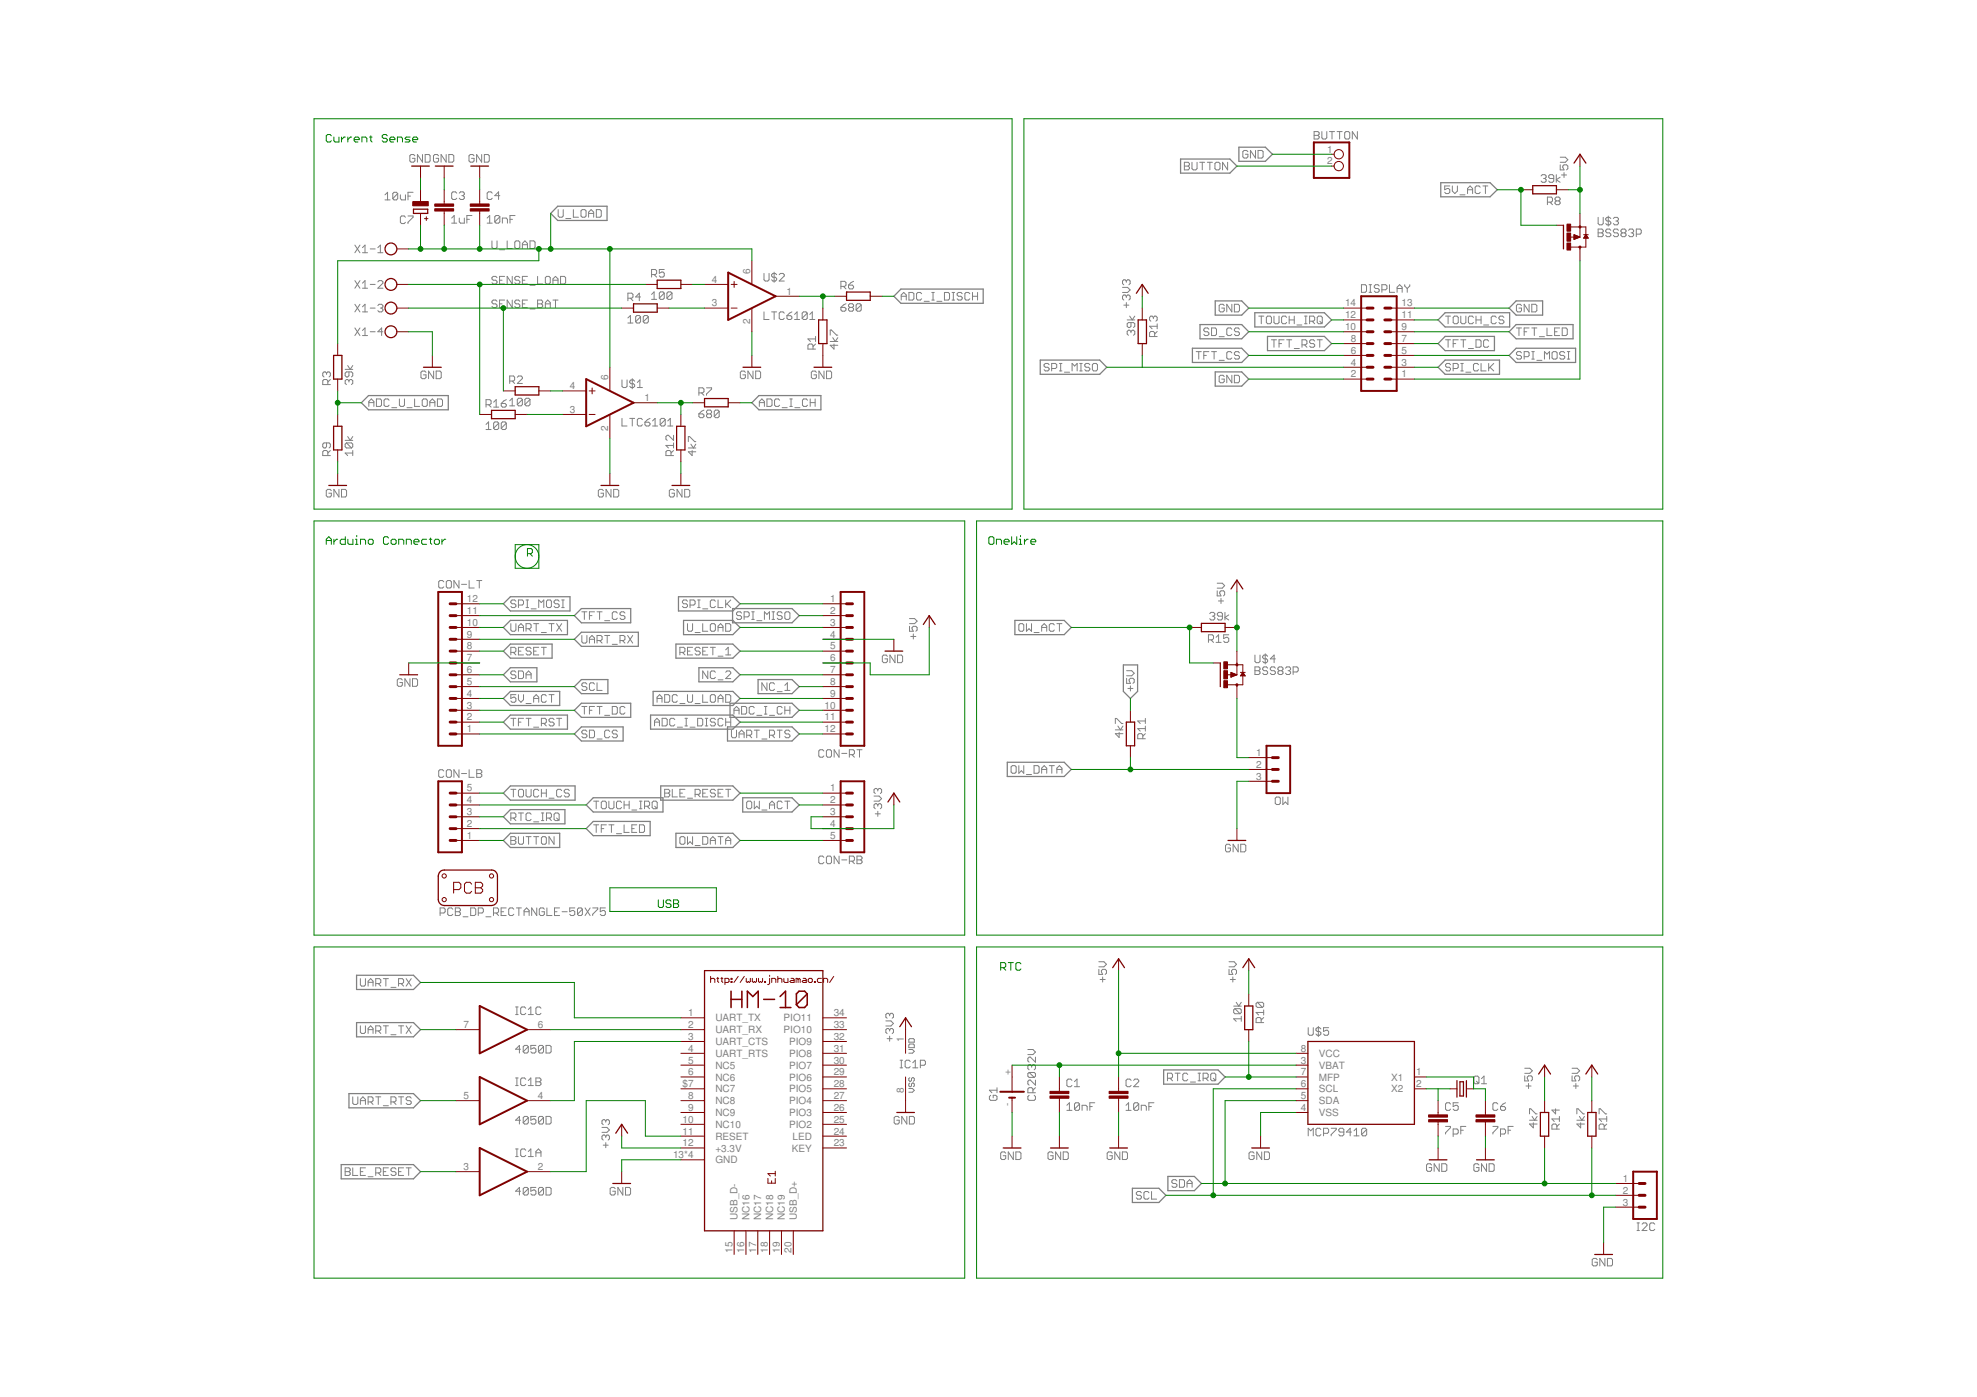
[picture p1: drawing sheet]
<svg xmlns="http://www.w3.org/2000/svg" width="297mm" height="210mm" viewBox="0 0 297 210" stroke-linecap="round" stroke-linejoin="round" font-family="sans-serif">
<defs><g id="words">
<g font-size="1.5" fill="#808080">
<text x="199.4" y="22.9">1</text>
<text x="199.4" y="24.7">2</text>
<text x="112.7" y="41.1" transform="rotate(-90 112.7 41.1)">6</text>
<text x="106.9" y="46">3</text>
<text x="106.9" y="42.5">4</text>
<text x="118.2" y="44.3">1</text>
<text x="202.1" y="47.8">12</text>
<text x="202.1" y="46">14</text>
<text x="210.6" y="47.8">11</text>
<text x="210.6" y="46">13</text>
<text x="112.7" y="48.7" transform="rotate(-90 112.7 48.7)">2</text>
<text x="202.1" y="49.6">10</text>
<text x="202.9" y="53.1">6</text>
<text x="202.9" y="51.4">8</text>
<text x="210.6" y="53.1">5</text>
<text x="210.6" y="51.4">7</text>
<text x="210.6" y="49.6">9</text>
<text x="85.6" y="58.5">4</text>
<text x="91.4" y="57.1" transform="rotate(-90 91.4 57.1)">6</text>
<text x="202.9" y="56.7">2</text>
<text x="202.9" y="54.9">4</text>
<text x="210.6" y="56.7">1</text>
<text x="210.6" y="54.9">3</text>
<text x="85.6" y="62">3</text>
<text x="91.4" y="64.7" transform="rotate(-90 91.4 64.7)">2</text>
<text x="96.8" y="60.3">1</text>
<text x="70.2" y="95.8">9</text>
<text x="70.2" y="94">10</text>
<text x="70.2" y="92.3">11</text>
<text x="70.2" y="90.5">12</text>
<text x="124.7" y="90.5">1</text>
<text x="124.7" y="92.3">2</text>
<text x="124.7" y="94">3</text>
<text x="124.7" y="95.8">4</text>
<text x="70.2" y="101.1">6</text>
<text x="70.2" y="99.4">7</text>
<text x="70.2" y="97.6">8</text>
<text x="124.7" y="97.6">5</text>
<text x="124.7" y="99.4">6</text>
<text x="124.7" y="101.1">7</text>
<text x="70.2" y="106.5">3</text>
<text x="70.2" y="104.7">4</text>
<text x="70.2" y="102.9">5</text>
<text x="123.9" y="106.5">10</text>
<text x="124.7" y="102.9">8</text>
<text x="124.7" y="104.7">9</text>
<text x="70.2" y="110">1</text>
<text x="70.2" y="108.3">2</text>
<text x="123.9" y="108.3">11</text>
<text x="123.9" y="110">12</text>
<text x="188.7" y="113.6">1</text>
<text x="70.2" y="118.9">5</text>
<text x="124.7" y="118.9">1</text>
<text x="188.7" y="115.4">2</text>
<text x="188.7" y="117.1">3</text>
<text x="70.2" y="124.2">2</text>
<text x="70.2" y="122.5">3</text>
<text x="70.2" y="120.7">4</text>
<text x="124.7" y="120.7">2</text>
<text x="124.7" y="122.5">3</text>
<text x="124.7" y="124.2">4</text>
<text x="70.2" y="126">1</text>
<text x="124.7" y="126">5</text>
<text x="69.6" y="154.5">7</text>
<text x="80.8" y="154.5">6</text>
<text x="103.4" y="152.7">1</text>
<text x="103.4" y="154.5">2</text>
<text x="107.5" y="153.5">UART_TX</text>
<text x="107.5" y="155.2">UART_RX</text>
<text x="117.7" y="155.2">PIO10</text>
<text x="117.7" y="153.5">PIO11</text>
<text x="125.3" y="154.5">33</text>
<text x="125.3" y="152.7">34</text>
<text x="103.4" y="156.2">3</text>
<text x="103.4" y="158">4</text>
<text x="103.4" y="159.8">5</text>
<text x="103.4" y="161.6">6</text>
<text x="107.5" y="157">UART_CTS</text>
<text x="107.5" y="158.8">UART_RTS</text>
<text x="107.5" y="160.6">NC5</text>
<text x="118.6" y="160.6">PIO7</text>
<text x="118.6" y="158.8">PIO8</text>
<text x="118.6" y="157">PIO9</text>
<text x="125.3" y="161.6">29</text>
<text x="125.3" y="159.8">30</text>
<text x="125.3" y="158">31</text>
<text x="125.3" y="156.2">32</text>
<text x="135.8" y="156.6" transform="rotate(-90 135.8 156.6)">1</text>
<text x="151.8" y="161.6" transform="rotate(-90 151.8 161.6)">+</text>
<text x="195.4" y="158">8</text>
<text x="195.4" y="159.8">3</text>
<text x="195.4" y="161.6">7</text>
<text x="198.1" y="158.8">VCC</text>
<text x="198.1" y="160.6">VBAT</text>
<text x="212.8" y="161.6">1</text>
<text x="69.6" y="165.1">5</text>
<text x="80.8" y="165.1">4</text>
<text x="102.5" y="163.4">$7</text>
<text x="103.4" y="165.1">8</text>
<text x="103.4" y="166.9">9</text>
<text x="107.5" y="162.4">NC6</text>
<text x="107.5" y="164.1">NC7</text>
<text x="107.5" y="165.9">NC8</text>
<text x="107.5" y="167.7">NC9</text>
<text x="118.6" y="167.7">PIO3</text>
<text x="118.6" y="165.9">PIO4</text>
<text x="118.6" y="164.1">PIO5</text>
<text x="118.6" y="162.4">PIO6</text>
<text x="125.3" y="166.9">26</text>
<text x="125.3" y="165.1">27</text>
<text x="125.3" y="163.4">28</text>
<text x="135.8" y="164.3" transform="rotate(-90 135.8 164.3)">8</text>
<text x="151.8" y="166.1" transform="rotate(-90 151.8 166.1)">-</text>
<text x="195.4" y="163.4">6</text>
<text x="195.4" y="166.9">4</text>
<text x="195.4" y="165.1">5</text>
<text x="198.1" y="164.1">SCL</text>
<text x="198.1" y="167.7">VSS</text>
<text x="198.1" y="162.4">MFP</text>
<text x="198.1" y="165.9">SDA</text>
<text x="209" y="162.4">X1</text>
<text x="209" y="164.1">X2</text>
<text x="212.8" y="163.4">2</text>
<text x="102.5" y="168.7">10</text>
<text x="102.5" y="170.5">11</text>
<text x="102.5" y="172.2">12</text>
<text x="107.5" y="169.5">NC10</text>
<text x="107.5" y="171.2">RESET</text>
<text x="107.5" y="173">+3.3V</text>
<text x="118.6" y="169.5">PIO2</text>
<text x="119" y="173">KEY</text>
<text x="119.1" y="171.2">LED</text>
<text x="125.3" y="172.2">23</text>
<text x="125.3" y="170.5">24</text>
<text x="125.3" y="168.7">25</text>
<text x="69.6" y="175.8">3</text>
<text x="80.8" y="175.8">2</text>
<text x="101.1" y="174">13*4</text>
<text x="107.5" y="174.8">GND</text>
<text x="243.8" y="177.6">1</text>
<text x="243.8" y="179.4">2</text>
<text x="110.8" y="183.3" transform="rotate(-90 110.8 183.3)">USB_D-</text>
<text x="112.6" y="183.3" transform="rotate(-90 112.6 183.3)">NC16</text>
<text x="114.4" y="183.3" transform="rotate(-90 114.4 183.3)">NC17</text>
<text x="116.2" y="183.3" transform="rotate(-90 116.2 183.3)">NC18</text>
<text x="117.9" y="183.3" transform="rotate(-90 117.9 183.3)">NC19</text>
<text x="119.7" y="183.3" transform="rotate(-90 119.7 183.3)">USB_D+</text>
<text x="243.8" y="181.1">3</text>
<text x="110" y="188.2" transform="rotate(-90 110 188.2)">15</text>
<text x="111.8" y="188.2" transform="rotate(-90 111.8 188.2)">16</text>
<text x="113.6" y="188.2" transform="rotate(-90 113.6 188.2)">17</text>
<text x="115.4" y="188.2" transform="rotate(-90 115.4 188.2)">18</text>
<text x="117.2" y="188.2" transform="rotate(-90 117.2 188.2)">19</text>
<text x="118.9" y="188.2" transform="rotate(-90 118.9 188.2)">20</text>
</g>
</g></defs>
<g fill="none" stroke="#808080" stroke-width=".15">
<path d="M197.4 19.8h.6l.2 .2v.2l-.2 .1 .2 .2v.2l-.2 .2h-.6zM198.6 19.8v.9l.2 .2h.4l.1-.2v-.9M199.7 19.8h.8M200.1 19.8v1.1M200.9 19.8h.8M201.3 19.8v1.1M202.2 19.8h.4l.2 .2v.7l-.2 .2h-.4l-.2-.2v-.7zM203.9 19.8v1.1l-.7-1.1v1.1M53.3 36.8l.8 1.2M54.1 36.8l-.8 1.2M54.5 37.2l.3-.4v1.2M54.5 38h.7"/>
<path d="M55.6 37.4h.8M56.8 38h.7M56.8 37.2l.3-.4v1.2M57.8 29.3l.4-.4v1.1M57.8 30h.8M59.8 29.1v.7l-.2 .2h-.4l-.2-.2M59.8 29.1l-.2-.2h-.4l-.2 .2v.7M59.8 29.1l-.8 .7M60.2 29.3v.5l.1 .2h.6v-.7M60.9 32.6l-.2-.2h-.4l-.1 .2v.8l.1 .2h.4l.2-.2M61.3 32.4h.8v.2l-.8 .8v.2M61.3 29.5h.4"/>
<path d="M62.1 28.9h-.8v1.1M62.3 23.4l-.2-.2h-.3l-.2 .2v.8l.2 .2h.3l.2-.2v-.4h-.3M63.5 23.2v1.2l-.8-1.2v1.2M63.9 23.2h.6l.1 .2v.8l-.1 .2h-.6zM65.9 23.4l-.2-.2h-.4l-.2 .2v.8l.2 .2h.4l.2-.2v-.4h-.4M67 23.2v1.2l-.7-1.2v1.2M67.4 23.2h.6l.2 .2v.8l-.2 .2h-.6zM67.9 32.8l.3-.4v1.1M67.9 33.5h.7M68.6 29l-.2-.2h-.3l-.2 .2v.8l.2 .2h.3l.2-.2M69 32.8v.5l.2 .2h.6v-.7M69 29l.2-.2h.4l.2 .2v.2l-.2 .2"/>
<path d="M69.4 29.4h.2M69.6 29.4l.2 .2v.2l-.2 .2h-.4l-.2-.2M70.1 33h.4M70.9 32.4h-.8v1.1M71.2 23.4l-.2-.2h-.3l-.2 .2v.8l.2 .2h.3l.2-.2v-.4h-.4M72.4 23.2v1.2l-.8-1.2v1.2M72.8 23.2h.5l.2 .2v.8l-.2 .2h-.5zM73.2 33.5h.8M73.2 32.8l.4-.4v1.1M73.9 36.2v.9l.2 .2h.4l.2-.2v-.9M74 29l-.2-.2h-.4l-.2 .2v.8l.2 .2h.4l.2-.2M75.1 37.5h.7"/>
<path d="M75.1 32.6v.7l-.2 .2h-.4l-.2-.2M75.1 32.6l-.2-.2h-.4l-.2 .2v.7M75.1 32.6l-.8 .7M75.1 29.4h-.8l.6-.6v1.2M75.5 33.5v-.7h.6l.1 .2v.5M76.2 36.2v1.1h.8M76.6 33h.4M77.3 36.4l.2-.2h.4l.2 .2v.7l-.2 .2h-.4l-.2-.2zM77.4 32.4h-.8v1.1M78.5 37.3v-.7l.4-.4 .3 .4v.7M78.5 36.8h.7M79.6 36.2h.6l.2 .2v.7l-.2 .2h-.6z"/>
<path d="M83.9 31.5v.9l.2 .2h.3l.2-.2v-.9M85 32.8h.8M86.1 31.5v1.1h.8M87.3 31.7l.2-.2h.4l.2 .2v.7l-.2 .2h-.4l-.2-.2zM88.4 32.6v-.7l.4-.4 .4 .4v.7M88.4 32.1h.8M89.6 31.5h.5l.2 .2v.7l-.2 .2h-.5zM177.9 24.4h.6l.2 .2v.2l-.2 .2 .2 .1v.2l-.2 .2h-.6zM177.9 25h.6M179.1 24.4v.9l.2 .2h.4l.2-.2v-.9M180.3 24.4h.7M180.6 24.4v1.1"/>
<path d="M181.4 24.4h.8M181.8 24.4v1.1M182.7 24.4h.4l.2 .2v.7l-.2 .2h-.4l-.2-.2v-.7zM184.4 24.4v1.1l-.7-1.1v1.1M187.5 22.8l-.2-.2h-.4l-.2 .2v.8l.2 .1h.4l.2-.1v-.4h-.4M188.6 22.6v1.1l-.7-1.1v1.1M189 22.6h.6l.2 .2v.8l-.2 .1h-.6zM197.4 20.3h.6M217.8 27.9h-.7v.6l.3-.2h.2l.2 .2v.4l-.2 .2h-.3l-.2-.2M218.2 27.9v.8l.4 .4 .4-.4v-.8M219.4 29.3h.7M220.5 29.1v-.8l.4-.4 .4 .4v.8"/>
<path d="M220.5 28.5h.8M222.4 28.1l-.2-.2h-.4l-.2 .2v.8l.2 .2h.4l.2-.2M222.8 27.9h.7M223.2 27.9v1.2M231.5 26.4l.2-.2h.4l.2 .2v.2l-.2 .2M231.9 26.8h.2M232.1 26.8l.2 .2v.2l-.2 .2h-.4l-.2-.2M232.5 30.4h.6l.2-.2v-.4l-.2-.2h-.6v1.2M232.9 30.4l.4 .4M233.4 26.8h-.5l-.2-.2v-.2l.2-.2h.4l.1 .2v.8l-.1 .2h-.4l-.2-.2M233.8 26.2v1.2M233.8 30.2l-.2-.2v-.2l.2-.2h.4l.2 .2v.2l-.2 .2"/>
<path d="M233.8 30.2l-.2 .2v.2l.2 .2h.4l.2-.2v-.2l-.2-.2M233.8 30.2h.4M234.4 26.6l-.6 .4 .6 .4M234.4 23.6h.8l.4 .4-.4 .4h-.8M234.4 24.8v.7h.6l-.2-.4v-.1l.2-.2h.4l.2 .2v.3l-.2 .2M234.6 26.3h.8M235 25.9v.8M240.1 32.7v.9l.2 .2h.4l.2-.2v-.9M240.1 34.4h.6l.2 .2v.2l-.2 .2 .2 .2v.2l-.2 .2h-.6zM240.1 35h.6M241.6 32.5v1.5M242 34.6l-.2-.2h-.4l-.1 .2v.2l.1 .2h.4l.2 .2v.2l-.2 .2h-.4l-.1-.2"/>
<path d="M242 32.8l-.2-.1h-.4l-.1 .1v.2l.1 .2h.4l.2 .2v.2l-.2 .2h-.4l-.1-.2M242.4 32.8l.2-.1h.4l.2 .1v.2l-.2 .2M242.8 33.2h.2M243 33.2l.2 .2v.2l-.2 .2h-.4l-.2-.2M243.2 34.6l-.2-.2h-.4l-.2 .2v.2l.2 .2h.4l.2 .2v.2l-.2 .2h-.4l-.2-.2M243.7 35l-.2-.2v-.2l.2-.2h.4l.2 .2v.2l-.2 .2M243.7 35l-.2 .2v.2l.2 .2h.4l.2-.2v-.2l-.2-.2M243.7 35h.4M244.7 34.6l.2-.2h.4l.1 .2v.2l-.1 .2M245.1 35h.2M245.3 35l.1 .2v.2l-.1 .2h-.4l-.2-.2M245.9 35.2h.5l.2-.2v-.4l-.2-.2h-.5v1.2"/>
<path d="M49.1 56.1l-.2-.2h-.2l-.2 .2v.4l.2 .1M49.1 56.1l.2-.2h.1l.2 .2v.4l-.2 .1M49.1 56.1v.2M49.3 57.8v-.6l-.2-.2h-.4l-.2 .2v.6h1.1M49.6 57l-.3 .4M51.9 55.5h1.1M52.2 54.9l.4 .6 .4-.6M52.4 57.2l-.2-.2h-.2l-.1 .2v.4l.1 .2M52.4 55.9v.6l-.2 .1h-.2l-.1-.1v-.4l.1-.2h.8l.2 .2v.4l-.2 .1M52.4 57.2l.2-.2h.2l.2 .2v.4l-.2 .2M52.4 57.2v.2M53.3 42.2l.8 1.1"/>
<path d="M53.3 45.7l.8 1.2M53.3 49.3l.8 1.1M54.1 42.2l-.8 1.1M54.1 45.7l-.8 1.2M54.1 49.3l-.8 1.1M54.5 46.9h.7M54.5 42.5l.3-.3v1.1M54.5 46.1l.3-.4v1.2M54.5 49.7l.3-.4v1.1M54.5 43.3h.7M54.5 50.4h.7M55.6 42.7h.8"/>
<path d="M55.6 46.3h.8M55.6 49.8h.8M56.6 59.9h.5l.2 .2v.8l-.2 .2h-.5zM56.8 42.4l.2-.2h.3l.2 .2v.1l-.7 .8h.7M56.8 45.9l.2-.2h.3l.2 .2v.2l-.2 .2M57.1 46.3h.2M57.3 46.3l.2 .2v.2l-.2 .2h-.3l-.2-.2M57.5 49.8h-.7l.5-.5v1.1M60 59.9v1l.2 .2h.4l.2-.2v-1M62.3 59.9v1.2h.8M64 55.9l-.2-.1h-.4l-.2 .1v.8l.2 .2h.4l.2-.2v-.4h-.4M65.2 55.8v1.1l-.8-1.1v1.1"/>
<path d="M65.5 55.8h.6l.2 .1v.8l-.2 .2h-.6zM65.7 59.9h.6l.2 .2v.8l-.2 .2h-.6zM74.7 45.3l-.2-.2h-.4l-.2 .2v.2l.2 .2h.4l.2 .1v.2l-.2 .2h-.4l-.2-.2M74.7 41.7l-.2-.2h-.4l-.2 .2v.2l.2 .2h.4l.2 .2v.2l-.2 .2h-.4l-.2-.2M75.1 45.7h.3M75.1 42.1h.3M75.8 45.1h-.7v1.1h.7M75.8 41.5h-.7v1.2h.7M76.6 57.3h.6l.1-.2v-.4l-.1-.2h-.6v1.1M77 41.5v1.2l-.8-1.2v1.2M77 45.1v1.1l-.8-1.1v1.1M77 57.3l.3 .3"/>
<path d="M77.7 56.7l.2-.2h.4l.2 .2v.2l-.8 .7h.8M78.1 45.3l-.2-.2h-.4l-.2 .2v.2l.2 .2h.4l.2 .1v.2l-.2 .2h-.4l-.2-.2M78.1 41.7l-.2-.2h-.4l-.2 .2v.2l.2 .2h.4l.2 .2v.2l-.2 .2h-.4l-.2-.2M78.5 45.7h.4M78.5 42.1h.4M79.2 41.5h-.7v1.2h.7M79.2 45.1h-.7v1.1h.7M79.6 42.9h.8M79.6 46.4h.8M80.8 45.1h.5l.2 .2v.2l-.2 .2 .2 .1v.2l-.2 .2h-.5zM80.8 45.7h.5M80.8 41.5v1.2h.7"/>
<path d="M81.9 45.7h.8M81.9 46.2v-.7l.4-.4 .4 .4v.7M82.1 41.5h.4l.2 .2v.8l-.2 .2h-.4l-.2-.2v-.8zM83.1 45.1h.7M83.1 42.1h.7M83.1 42.7v-.8l.4-.4 .3 .4v.8M83.5 45.1v1.1M84.2 41.5h.6l.2 .2v.8l-.2 .2h-.6zM93.5 57.1v.9l.1 .2h.4l.2-.2v-.9M94.3 47.8l.4-.4v1.1M94.3 48.5h.8M94.3 44.8h.6l.2-.2v-.4l-.2-.2h-.6v1.2"/>
<path d="M94.7 44.8l.4 .4M95 56.9v1.5M95.4 57.3l-.2-.2h-.4l-.2 .2v.2l.2 .2h.4l.2 .1v.2l-.2 .2h-.4l-.2-.2M95.8 58.2h.7M95.8 57.5l.3-.4v1.1M96.2 47.6v.7l-.1 .2h-.4l-.2-.2M96.2 47.6l-.1-.2h-.4l-.2 .2v.7M96.2 47.6l-.7 .7M96.2 44.6h-.7l.6-.6v1.2M97.4 47.6v.7l-.2 .2h-.4l-.2-.2M97.4 47.6l-.2-.2h-.4l-.2 .2v.7M97.4 47.6l-.8 .7"/>
<path d="M97.9 44.2l.4-.3v1.1M97.9 45h.8M97.9 41.3h.6l.2-.2v-.4l-.2-.2h-.6v1.1M98.3 41.3l.4 .3M99.8 44v.8l-.2 .2h-.4l-.1-.2M99.8 44l-.7 .8M99.8 40.5h-.7v.6l.5-.2 .2 .2v.3l-.2 .2h-.4l-.1-.2M99.8 44l-.2-.1h-.4l-.1 .1v.8M101 44l-.2-.1h-.4l-.2 .1v.8M101 44v.8l-.2 .2h-.4l-.2-.2M101 44l-.8 .8M105 59h.6l.2-.2v-.3l-.2-.2h-.6v1.1"/>
<path d="M105.4 59l.4 .4M106.2 58.3h.7v.2l-.7 .7v.2M112 55.9l-.2-.1h-.4l-.2 .1v.8l.2 .2h.4l.2-.2v-.4h-.4M113.1 55.8v1.1l-.7-1.1v1.1M113.5 55.8h.6l.2 .1v.8l-.2 .2h-.6zM114.8 41.1v.9l.2 .2h.4l.1-.2v-.9M114.8 46.9v1.1h.7M115.2 59.9h.6l.2 .2v.8l-.2 .2h-.6zM115.9 46.9h.8M116.3 40.9v1.5M116.3 46.9v1.1M116.7 41.3l-.2-.2h-.4l-.2 .2v.2l.2 .2h.4l.2 .1v.2l-.2 .2h-.4l-.2-.2"/>
<path d="M117.1 41.3l.2-.2h.3l.2 .2v.2l-.7 .7h.7M117.8 47.1l-.2-.2h-.3l-.2 .2v.7l.2 .2h.3l.2-.2M118.2 47.4h.6l.2 .2v.2l-.2 .2h-.4l-.2-.2zM118.7 59.9h.3M118.9 59.9v1.2M119 46.9l-.8 .5M119.4 48h.7M119.4 47.2l.4-.3v1.1M121.3 47.1v.7l-.2 .2h-.4l-.2-.2M121.3 47.1l-.2-.2h-.4l-.2 .2v.7M121.3 47.1l-.8 .7M121.7 48h.7"/>
<path d="M121.7 47.2l.3-.3v1.1M121.7 59.9v1.2M122.2 52.5v-.6l-.2-.2h-.4l-.2 .2v.6h1.1M122.5 59.9v1.2M122.5 51.7l-.3 .4M122.5 50.9h-1.1l.4 .4M122.5 50.5v.8M122.7 55.9l-.2-.1h-.4l-.2 .1v.8l.2 .2h.4l.2-.2v-.4h-.4M123.8 55.8v1.1l-.8-1.1v1.1M124.2 55.8h.6l.1 .1v.8l-.1 .2h-.6zM124.7 51.3h1.2M124.7 50.4v-.8h.2l.8 .8h.2"/>
<path d="M125.1 50.7l.4 .6 .4-.6M125.3 51.7v.8l-.6-.6h1.2M126.3 43h.6l.2-.2v-.3l-.2-.2h-.6v1.1M126.3 46.2h.6l.2 .2v.2l-.2 .2h-.4l-.2-.2zM126.7 43l.4 .4M127.1 45.6l-.8 .6M127.5 42.8h.6l.1 .2v.2l-.1 .2h-.4l-.2-.2zM127.7 46.2l-.2 .2v.2l.2 .2h.4l.1-.2v-.2l-.1-.2M127.7 46.2h.4M127.7 46.2l-.2-.2v-.2l.2-.2h.4l.1 .2v.2l-.1 .2M128.2 42.3l-.3 .2-.4 .3M129.4 45.8v.8l-.2 .2h-.4l-.2-.2"/>
<path d="M129.4 45.8l-.2-.2h-.4l-.2 .2v.8M129.4 45.8l-.8 .8M135.4 45.1v-.8l.4-.4 .4 .4v.8M135.4 44.5h.8M136.6 43.9h.5l.2 .2v.8l-.2 .2h-.5zM138.5 44.1l-.2-.2h-.4l-.2 .2v.8l.2 .2h.4l.2-.2M138.9 45.3h.7M140 43.9h.4M140 45.1h.4M140.2 43.9v1.2M140.8 45.3h.7M141.9 43.9h.6l.2 .2v.8l-.2 .2h-.6z"/>
<path d="M143 43.9h.4M143 45.1h.4M143.2 43.9v1.2M144.6 44.1l-.2-.2h-.4l-.2 .2v.2l.2 .2h.4l.2 .2v.2l-.2 .2h-.4l-.2-.2M145.7 44.1l-.2-.2h-.4l-.1 .2v.8l.1 .2h.4l.2-.2M146.1 44.5h.8M146.1 43.9v1.2M146.9 43.9v1.2M157.6 54.8l-.2-.2h-.3l-.2 .2v.2l.2 .2h.3l.2 .2v.1l-.2 .2h-.3l-.2-.2M158 55.4h.6l.2-.2v-.4l-.2-.2h-.6v1.1M159.2 55.7h.4M159.2 54.6h.4"/>
<path d="M159.4 54.6v1.1M159.9 55.9h.8M161.1 55.7v-1.1l.4 .4 .3-.4v1.1M162.2 55.7h.4M162.2 54.6h.4M162.4 54.6v1.1M163.7 54.8l-.1-.2h-.4l-.2 .2v.2l.2 .2h.4l.1 .2v.1l-.1 .2h-.4l-.2-.2M164.1 54.8l.2-.2h.4l.2 .2v.7l-.2 .2h-.4l-.2-.2zM168.7 43.2h.7l.4 .4-.4 .3h-.7M168.8 45.8h.8M169.2 42.2l-.2-.2h-.2l-.1 .2v.4l.1 .2M169.2 44.5l-.2-.2h-.2l-.1 .2v.4l.1 .2"/>
<path d="M169.2 42.2v.2M169.2 44.5v.2M169.2 45.5v.7M169.2 44.5l.2-.2h.2l.2 .2v.4l-.2 .2M169.2 42.2l.2-.2h.2l.2 .2v.4l-.2 .2M169.4 48.1h1.1M169.7 47.5l.4 .6 .4-.6M169.9 49.8l-.2-.2h-.2l-.1 .2v.4l.1 .2M169.9 48.5v.5l-.2 .2h-.2l-.1-.2v-.4l.1-.1h.8l.2 .1v.4l-.2 .2M169.9 49.8l.2-.2h.2l.2 .2v.4l-.2 .2M169.9 49.8v.2M173.3 47.7l-.2-.2h-.2l-.2 .2v.4l.2 .2"/>
<path d="M173.3 47.7l.2-.2h.2l.2 .2v.4l-.2 .2M173.3 47.7v.2M173.5 50.6v-.6l-.2-.2h-.4l-.2 .2v.6h1.2M173.9 49.8l-.4 .4M173.9 49h-1.2l.4 .4M173.9 48.7v.7M179.7 52.8h.8M180.1 52.8v1.2M180.9 53.4h.4M181.6 49.5l-.2-.2h-.3l-.2 .2v.2l.2 .1h.3l.2 .2v.2l-.2 .2h-.3l-.2-.2M181.6 52.8h-.7v1.2M182 49.3h.6l.2 .2v.7l-.2 .2h-.6z"/>
<path d="M182 52.8h.8M182.4 52.8v1.2M183.2 54.1h.7M183.2 50.6h.7M183.9 45.9l-.2-.2h-.3l-.2 .2v.8l.2 .2h.3l.2-.2v-.4h-.3M183.9 56.6l-.2-.2h-.3l-.2 .2v.7l.2 .2h.3l.2-.2v-.3h-.3M185.1 49.5l-.2-.2h-.4l-.2 .2v.7l.2 .2h.4l.2-.2M185.1 53l-.2-.2h-.4l-.2 .2v.8l.2 .2h.4l.2-.2M185.1 45.7v1.2l-.8-1.2v1.2M185.1 56.4v1.1l-.8-1.1v1.1M185.5 45.7h.5l.2 .2v.8l-.2 .2h-.5zM185.5 56.4h.5l.2 .2v.7l-.2 .2h-.5z"/>
<path d="M186.2 53l-.2-.2h-.3l-.2 .2v.2l.2 .2h.3l.2 .2v.2l-.2 .2h-.3l-.2-.2M186.2 49.5l-.2-.2h-.3l-.2 .2v.2l.2 .1h.3l.2 .2v.2l-.2 .2h-.3l-.2-.2M189.1 47.5h.8M189.5 47.5v1.1M190.5 47.5h.3l.2 .2v.8l-.2 .1h-.3l-.2-.1v-.8zM191 51.1h.8M191.4 47.5v1l.2 .1h.4l.2-.1v-1M191.4 51.1v1.1M192.2 51.6h.4M192.9 51.1h-.7v1.1M193.3 47.7l-.2-.2h-.4l-.1 .2v.8l.1 .1h.4l.2-.1M193.3 51.1h.8"/>
<path d="M193.7 48.1h.8M193.7 47.5v1.1M193.7 51.1v1.1M194.5 52.4h.7M194.5 47.5v1.1M194.9 48.8h.7M195.6 51.8h.6l.2-.2v-.4l-.2-.1h-.6v1.1M196 47.5h.4M196 51.8l.4 .4M196 48.6h.4M196.2 47.5v1.1M196.8 48.3h.5l.2-.2v-.4l-.2-.2h-.5v1.1"/>
<path d="M197.1 48.3l.4 .3M197.5 51.2l-.2-.1h-.3l-.2 .1v.2l.2 .2h.3l.2 .2v.2l-.2 .2h-.3l-.2-.2M197.9 47.7l.2-.2h.4l.2 .2v.8l-.2 .1h-.4l-.2-.1zM197.9 51.1h.8M198.3 51.1v1.1M198.3 48.3l.4 .3M204.6 42.8h.5l.2 .2v.7l-.2 .2h-.5zM205.7 43.9h.4M205.7 42.8h.4M205.9 42.8v1.1M207.2 43l-.2-.2h-.3l-.2 .2v.2l.2 .1h.3l.2 .2v.2l-.2 .2h-.3l-.2-.2M207.6 43.5h.6l.2-.2v-.3l-.2-.2h-.6v1.1"/>
<path d="M208.8 42.8v1.1h.7M209.9 43.3h.8M209.9 43.9v-.7l.4-.4 .4 .4v.7M211.1 42.8v.2l.3 .3M211.4 43.3v.6M211.8 42.8v.2l-.4 .3M217.2 47.5h.7M217.2 51.1h.7M217.6 47.5v1.1M217.6 51.1v1.1M217.9 54.8l-.1-.2h-.4l-.2 .2v.2l.2 .2h.4l.1 .2-.1 .3h-.4l-.2-.2M218.3 55.4h.6l.2-.2v-.4l-.2-.2h-.6v1.1"/>
<path d="M218.3 51.6h.4M218.5 47.5h.4l.2 .2v.8l-.2 .1h-.4l-.2-.1v-.8zM219.1 51.1h-.8v1.1M219.5 55.7h.4M219.5 47.5v1l.2 .1h.3l.2-.1v-1M219.5 54.6h.4M219.5 51.1h.7M219.7 54.6v1.1M219.9 51.1v1.1M220.2 55.9h.8M220.6 52.4h.8M221.4 47.7l-.2-.2h-.4l-.2 .2v.8l.2 .1h.4l.2-.1"/>
<path d="M221.8 48.1h.7M221.8 51.1h.5l.2 .1v.8l-.2 .2h-.5zM221.8 47.5v1.1M222.1 54.8l-.1-.2h-.4l-.2 .2v.7l.2 .2h.4l.1-.2M222.5 54.6v1.1h.8M222.5 47.5v1.1M222.9 48.8h.8M223.7 54.6v1.1M223.7 51.2l-.2-.1h-.4l-.2 .1v.8l.2 .2h.4l.2-.2M223.9 55.2l.5 .5M224.4 54.6l-.7 .8M224.8 47.7l-.2-.2h-.4l-.2 .2v.8l.2 .1h.4l.2-.1"/>
<path d="M226 47.7l-.2-.2h-.4l-.2 .2v.2l.2 .2h.4l.2 .2v.2l-.2 .1h-.4l-.2-.1M227.8 49.3h.8M228.2 49.3v1.1M228.6 45.9l-.2-.2h-.4l-.2 .2v.8l.2 .2h.4l.2-.2v-.4h-.4M228.6 53l-.2-.2h-.4l-.2 .2v.2l.2 .2h.4l.2 .2v.2l-.2 .2h-.4l-.2-.2M229 49.8h.4M229 53.6h.6l.1-.2v-.4l-.1-.2h-.6v1.2M229.7 45.7v1.2l-.7-1.2v1.2M229.7 49.3h-.7v1.1M230.1 45.7h.6l.2 .2v.8l-.2 .2h-.6zM230.1 52.8h.4M230.1 54h.4"/>
<path d="M230.1 49.3h.8M230.3 52.8v1.2M230.5 49.3v1.1M230.9 54.1h.8M231.3 50.6h.8M232.1 54v-1.2l.3 .4 .4-.4v1.2M232.4 49.3v1.1h.8M233.4 52.8h.4l.2 .2v.8l-.2 .2h-.4l-.2-.2v-.8zM233.6 49.8h.4M234.3 49.3h-.7v1.1h.7M234.7 49.3h.6l.2 .2v.7l-.2 .2h-.6zM235.1 53l-.2-.2h-.4l-.2 .2v.2l.2 .2h.4l.2 .2v.2l-.2 .2h-.4l-.2-.2"/>
<path d="M235.5 52.8h.4M235.5 54h.4M235.7 52.8v1.2M49.1 66.5v.6l-.2 .2h-.2l-.2-.2v-.4l.2-.2h.7l.2 .2v.4l-.2 .2M49.3 68.5v-.6l-.2-.2h-.4l-.2 .2v.6h1.1M49.6 67.7l-.3 .4M49.8 73.7l-.2-.2h-.4l-.2 .2v.8l.2 .2h.4l.2-.2v-.4h-.4M50.9 73.5v1.2l-.7-1.2v1.2M51.3 73.5h.6l.2 .2v.8l-.2 .2h-.6zM51.9 66.2h1.1M52 66.5l-.1 .2v.4l.1 .2h.8M52 66.5h.8l.2 .2v.4l-.2 .2"/>
<path d="M52 66.5l.8 .8M52.2 65.6l.4 .6 .4-.6M53 67.7v.8M53 68.1h-1.1l.3 .4M55.4 61.1v-.8l.4-.4 .4 .4v.8M55.4 60.5h.8M58.5 60.1l-.2-.2h-.4l-.2 .2v.8l.2 .2h.4l.2-.2M58.9 61.3h.7M61.2 61.3h.7M63.4 60.1l.2-.2h.4l.2 .2v.8l-.2 .2h-.4l-.2-.2zM64.6 60.5h.7M64.6 61.1v-.8l.4-.4 .3 .4v.8"/>
<path d="M73 63.8l.4-.4v1.1M73 64.5h.8M73 60.8h.6l.2-.2v-.4l-.2-.2h-.6v1.2M73.4 60.8l.4 .4M74.2 60.4l.3-.4v1.2M74.2 61.2h.7M74.9 63.6v.7l-.2 .2h-.3l-.2-.2M74.9 63.6l-.2-.2h-.3l-.2 .2v.7M74.9 63.6l-.7 .7M75.3 60.6h.6l.2 .2v.2l-.2 .2h-.4l-.2-.2zM76.1 63.6v.7l-.2 .2h-.4l-.2-.2M76.1 63.6l-.2-.2h-.4l-.2 .2v.7"/>
<path d="M76.1 63.6l-.8 .7M76.1 60l-.4 .2-.4 .4M76.6 60.2l.4-.4v1.2M76.6 61h.7M78.5 60l-.2-.2h-.4l-.2 .2v.8M78.5 60v.8l-.2 .2h-.4l-.2-.2M78.5 60l-.8 .8M79.6 60l-.2-.2h-.3l-.2 .2v.8M79.6 60v.8l-.2 .2h-.3l-.2-.2M79.6 60l-.7 .8M90.7 73.7l-.2-.2h-.4l-.2 .2v.8l.2 .2h.4l.2-.2v-.4h-.4M91.8 73.5v1.2l-.7-1.2v1.2"/>
<path d="M92.2 73.5h.6l.2 .2v.8l-.2 .2h-.6zM93.5 62.9v1.1h.7M94.6 62.9h.8M95 62.9v1.1M96.5 63.1l-.2-.2h-.4l-.1 .2v.7l.1 .2h.4l.2-.2M96.9 63.4h.6l.2 .2v.2l-.2 .2h-.4l-.2-.2zM97.7 62.9l-.4 .2-.4 .3M98 64h.8M98 63.2l.4-.3v1.1M99.9 63.1v.7l-.1 .2h-.4l-.2-.2M99.9 63.1l-.1-.2h-.4l-.2 .2v.7M99.9 63.1l-.7 .7"/>
<path d="M100.3 64h.8M100.3 63.2l.4-.3v1.1M100.8 68.5v-.6l-.2-.2h-.4l-.1 .2v.6h1.1M101.2 65.4v.8l-.8-.8h-.2l-.1 .2v.4l.1 .2M101.2 66.9h-1.1l.3 .4M101.2 67.7l-.4 .4M101.2 66.5v.8M101.3 73.7l-.2-.2h-.3l-.2 .2v.8l.2 .2h.3l.2-.2v-.4h-.4M102.5 73.5v1.2l-.8-1.2v1.2M102.9 73.5h.5l.2 .2v.8l-.2 .2h-.5zM103.4 67.3h1.1M103.4 66.4v-.8h.2l.8 .8h.1"/>
<path d="M103.8 66.7l.4 .6 .3-.6M104 67.7v.8l-.6-.6h1.1M105 62.2h.6l.2 .2v.2l-.2 .2h-.4l-.2-.2zM105.8 61.6l-.4 .2-.4 .4M106.3 62.2l-.1-.2v-.2l.1-.2h.4l.2 .2v.2l-.2 .2M106.3 62.2l-.1 .2v.2l.1 .2h.4l.2-.2v-.2l-.2-.2M106.3 62.2h.4M108.1 61.8l-.2-.2h-.4l-.2 .2v.8M108.1 61.8v.8l-.2 .2h-.4l-.2-.2M108.1 61.8l-.8 .8M114.1 61.1v-.8l.4-.4 .4 .4v.8M114.1 60.5h.8"/>
<path d="M117.1 60.1l-.2-.2h-.3l-.2 .2v.8l.2 .2h.3l.2-.2M117.5 61.3h.8M118.7 61.1h.3M119.4 61.3h.8M121.3 60.1l-.2-.2h-.3l-.2 .2v.8l.2 .2h.3l.2-.2M121.7 60.5h.8M66.7 87.4l-.2-.2h-.4l-.2 .2v.8l.2 .1h.4l.2-.1M67.2 87.2h.4l.2 .2v.8l-.2 .1h-.4l-.1-.1v-.8zM69 87.2v1.1l-.8-1.1v1.1M69.3 87.8h.8M70.5 87.2v1.1h.7M71.6 87.2h.8"/>
<path d="M72 87.2v1.1M76.8 93.7v1l.1 .1h.4l.2-.1v-1M76.8 98h.5l.2-.2v-.3l-.2-.2h-.5v1.1M77.1 98l.4 .4M77.5 90.3l-.2-.2h-.4l-.1 .2v.2l.1 .2h.4l.2 .2v.2l-.2 .2h-.4l-.1-.2M77.9 90.9h.6l.2-.2v-.4l-.2-.2h-.6v1.2M77.9 94.8v-.7l.4-.4 .4 .4v.7M77.9 94.3h.8M77.9 97.8h.4M78.7 97.3h-.8v1.1h.8M79 94.5h.6l.2-.2v-.4l-.2-.2h-.6v1.1M79 90.1h.4"/>
<path d="M79 91.3h.4M79.2 90.1v1.2M79.4 94.5l.4 .3M79.8 97.5l-.2-.2h-.4l-.2 .2v.1l.2 .2h.4l.2 .2v.2l-.2 .2h-.4l-.2-.2M79.8 91.5h.8M80.2 93.7h.7M80.2 97.8h.4M80.6 93.7v1.1M80.9 97.3h-.7v1.1h.7M80.9 91.3v-1.2l.4 .4 .4-.4v1.2M81.3 95h.8M81.3 97.3h.8"/>
<path d="M81.7 97.3v1.1M82.3 90.1h.4l.1 .2v.8l-.1 .2h-.4l-.2-.2v-.8zM82.5 93.7h.7M82.9 93.7v1.1M83.6 93.7l.8 1.1M84 90.3l-.2-.2h-.4l-.2 .2v.2l.2 .2h.4l.2 .2v.2l-.2 .2h-.4l-.2-.2M84.4 90.1h.4M84.4 91.3h.4M84.4 93.7l-.8 1.1M84.6 90.1v1.2M87.4 91.9h.8M87.4 95.5v.9l.2 .2h.4l.2-.2v-.9"/>
<path d="M87.8 91.9v1.2M88.6 96.6v-.7l.3-.4 .4 .4v.7M88.6 92.5h.3M88.6 96.1h.7M89.3 91.9h-.7v1.2M89.7 96.2h.6l.2-.1v-.4l-.2-.2h-.6v1.1M89.7 91.9h.8M90.1 91.9v1.2M90.1 96.2l.4 .4M90.8 93.3h.8M90.8 95.5h.8M91.2 95.5v1.1"/>
<path d="M92 96.8h.8M92.8 92.1l-.2-.2h-.4l-.2 .2v.8l.2 .2h.4l.2-.2M93.2 96.2h.5l.2-.1v-.4l-.2-.2h-.5v1.1M93.5 96.2l.4 .4M93.9 92.1l-.2-.2h-.4l-.1 .2v.2l.1 .2h.4l.2 .2v.2l-.2 .2h-.4l-.1-.2M94.3 95.5l.8 1.1M95.1 95.5l-.8 1.1M102.2 98h.5l.2-.2v-.3l-.2-.2h-.5v1.1M102.5 98l.4 .4M103.3 90.3l-.2-.2h-.4l-.2 .2v.2l.2 .2h.4l.2 .2v.2l-.2 .2h-.4l-.2-.2M103.3 93.7v1l.2 .1h.4l.2-.1v-1M103.3 97.8h.4"/>
<path d="M103.7 90.9h.5l.2-.2v-.4l-.2-.2h-.5v1.2M104.1 97.3h-.8v1.1h.8M104.4 95h.8M104.8 90.1h.4M104.8 91.3h.4M105 90.1v1.2M105.2 97.5l-.2-.2h-.4l-.2 .2v.1l.2 .2h.4l.2 .2v.2l-.2 .2h-.4l-.2-.2M105.6 93.7v1.1h.7M105.6 91.5h.7M105.6 97.8h.4M106.3 97.3h-.7v1.1h.7M106.7 93.9l.2-.2h.4l.2 .2v.8l-.2 .1h-.4l-.2-.1z"/>
<path d="M106.7 97.3h.8M107.1 97.3v1.1M107.5 90.3l-.2-.2h-.4l-.2 .2v.8l.2 .2h.4l.2-.2M107.9 90.1v1.2h.7M107.9 94.8v-.7l.4-.4 .3 .4v.7M107.9 94.3h.7M107.9 98.6h.7M109 98.4h.8M109 93.7h.6l.2 .2v.8l-.2 .1h-.6zM109 90.1v1.2M109 97.6l.4-.3v1.1M109.2 90.7l.6 .6"/>
<path d="M109.8 90.1l-.8 .8M111.4 92.1l-.2-.2h-.4l-.1 .2v.2l.1 .2h.4l.2 .2v.2l-.2 .2h-.4l-.1-.2M111.8 92.7h.6l.2-.2v-.4l-.2-.2h-.6v1.2M112.9 91.9h.4M112.9 93.1h.4M113.1 91.9v1.2M113.7 93.3h.8M114.9 93.1v-1.2l.3 .4 .4-.4v1.2M116 91.9h.4M116 93.1h.4M116.2 91.9v1.2M117.5 92.1l-.2-.2h-.4l-.1 .2v.2l.1 .2h.4l.2 .2v.2l-.2 .2h-.4l-.1-.2"/>
<path d="M117.9 92.1l.2-.2h.4l.2 .2v.8l-.2 .2h-.4l-.2-.2zM133.3 98.6l-.2-.2h-.3l-.2 .2v.8l.2 .2h.3l.2-.2v-.4h-.4M134.5 98.4v1.2l-.8-1.2v1.2M134.9 98.4h.5l.2 .2v.8l-.2 .2h-.5zM136.7 94.1v.7h.5l-.2-.3v-.2l.2-.2h.4l.2 .2v.4l-.2 .1M136.7 92.9h.7l.4 .4-.4 .4h-.7M136.8 95.6h.8M137.2 95.2v.8M153.3 93.7h.3l.2 .2v.8l-.2 .1h-.3l-.2-.1v-.8zM154.2 93.7v1.1l.4-.3 .4 .3v-1.1M155.4 95h.7M156.5 94.8v-.7l.4-.4 .4 .4v.7"/>
<path d="M156.5 94.3h.8M158.4 93.9l-.2-.2h-.4l-.2 .2v.8l.2 .1h.4l.2-.1M158.8 93.7h.8M159.2 93.7v1.1M181.6 96.1h.5l.2-.2v-.3l-.2-.2h-.5v1.1M181.8 92.2l.1-.2h.4l.2 .2v.2l-.2 .2M181.9 96.1l.4 .4M182.1 92.6h.2M182.3 92.6l.2 .2v.2l-.2 .2h-.4l-.1-.2M182.7 95.8l.4-.4v1.1M182.7 96.5h.8M182.9 88.8v.7h.6l-.2-.3v-.2l.2-.2h.3l.2 .2v.3l-.2 .2"/>
<path d="M182.9 87.6h.7l.4 .4-.4 .4h-.7M183.1 90.3h.7M183.5 89.9v.8M183.7 92.6h-.6l-.2-.2v-.2l.2-.2h.4l.2 .2v.8l-.2 .2h-.4l-.2-.2M184 92v1.2M184.6 92.4l-.6 .4 .6 .4M184.6 95.4h-.7v.5l.3-.1h.2l.2 .1v.4l-.2 .2h-.4l-.1-.2M188.6 98.4v1l.1 .2h.4l.2-.2v-1M190.1 98.2v1.6M190.5 98.6l-.2-.2h-.4l-.2 .2v.2l.2 .2h.4l.2 .2v.2l-.2 .2h-.4l-.2-.2M191.6 99h-.7l.5-.6v1.2M60.5 102.2l-.2-.2h-.4l-.2 .2v.7l.2 .2h.4l.2-.2v-.3h-.4"/>
<path d="M61.6 102v1.1l-.8-1.1v1.1M62 102h.5l.2 .2v.7l-.2 .2h-.5zM66.7 115.8l-.2-.1h-.4l-.2 .1v.8l.2 .2h.4l.2-.2M67.2 115.7h.4l.2 .1v.8l-.2 .2h-.4l-.1-.2v-.8zM69 115.7v1.1l-.8-1.1v1.1M69.3 116.2h.8M70.5 115.7v1.1h.7M71.6 115.7h.6l.2 .1v.2l-.2 .2 .2 .2v.2l-.2 .2h-.6zM71.6 116.2h.6M76.8 107.9h.7M76.8 118.6h.7M77.1 107.9v1.2"/>
<path d="M77.1 118.6v1.1M77.5 101l-.2-.2h-.4l-.1 .2v.2l.1 .2h.4l.2 .2v.2l-.2 .2h-.4l-.1-.2M77.5 104.4h-.7v.5l.5-.1 .2 .1v.4l-.2 .2h-.4l-.1-.2M77.9 100.8h.6l.2 .2v.8l-.2 .2h-.6zM77.9 118.8l.2-.2h.4l.2 .2v.7l-.2 .2h-.4l-.2-.2zM77.9 104.4v.7l.4 .4 .4-.4v-.7M77.9 108.5h.4M78.7 107.9h-.8v1.2M79 118.6v.9l.2 .2h.4l.2-.2v-.9M79 105.7h.8M79 107.9h.8M79 102v-.8l.4-.4 .4 .4v.8"/>
<path d="M79 101.4h.8M79.4 107.9v1.2M80.2 105.5v-.7l.4-.4 .3 .4v.7M80.2 104.9h.7M80.2 109.3h.7M80.9 118.8l-.1-.2h-.4l-.2 .2v.7l.2 .2h.4l.1-.2M81.3 108.7h.6l.2-.2v-.4l-.2-.2h-.6v1.2M81.3 118.6v1.1M81.3 119.2h.8M81.7 108.7l.4 .4M82.1 104.6l-.2-.2h-.4l-.2 .2v.7l.2 .2h.4l.2-.2M82.1 118.6v1.1"/>
<path d="M82.5 104.4h.7M82.5 119.9h.7M82.9 104.4v1.1M83.2 108.1l-.1-.2h-.4l-.2 .2v.2l.2 .2h.4l.1 .2v.2l-.1 .2h-.4l-.2-.2M83.6 107.9h.8M84 107.9v1.2M84.4 118.8l-.2-.2h-.4l-.2 .2v.7l.2 .2h.4l.2-.2M85.5 118.8l-.2-.2h-.3l-.2 .2v.2l.2 .2h.3l.2 .2v.1l-.2 .2h-.3l-.2-.2M87.4 106.2h.8M87.8 106.2v1.1M88.2 109.9l-.2-.2h-.4l-.2 .2v.2l.2 .2h.4l.2 .2v.2l-.2 .1h-.4l-.2-.1M88.2 102.8l-.2-.2h-.4l-.2 .2v.2l.2 .2h.4l.2 .2v.1l-.2 .2h-.4l-.2-.2"/>
<path d="M88.6 109.7h.5l.2 .2v.8l-.2 .1h-.5zM88.6 106.7h.3M89.3 102.8l-.2-.2h-.3l-.2 .2v.7l.2 .2h.3l.2-.2M89.3 106.2h-.7v1.1M89.7 111h.8M89.7 106.2h.8M89.7 102.6v1.1h.8M90.1 106.2v1.1M90.8 107.5h.8M91.6 109.9l-.2-.2h-.4l-.2 .2v.8l.2 .1h.4l.2-.1M92 106.2h.6l.2 .1v.8l-.2 .2h-.6zM92.8 109.9l-.2-.2h-.4l-.2 .2v.2l.2 .2h.4l.2 .2v.2l-.2 .1h-.4l-.2-.1"/>
<path d="M93.9 106.3l-.2-.1h-.4l-.1 .1v.8l.1 .2h.4l.2-.2M98.3 109.1v-.8l.4-.4 .4 .4v.8M98.3 108.5h.8M98.7 105.5v-.7l.4-.4 .4 .4v.7M98.7 104.9h.8M99.5 107.9h.6l.1 .2v.8l-.1 .2h-.6zM99.9 104.4h.5l.2 .2v.7l-.2 .2h-.5zM99.9 118.6h.5l.2 .2v.2l-.2 .2 .2 .2v.1l-.2 .2h-.5zM99.9 119.2h.5M101 118.6v1.1h.8M101.4 108.1l-.2-.2h-.4l-.2 .2v.8l.2 .2h.4l.2-.2M101.8 104.6l-.2-.2h-.4l-.2 .2v.7l.2 .2h.4l.2-.2"/>
<path d="M101.8 109.3h.7M102.2 105.7h.7M102.2 119.2h.3M102.9 118.6h-.7v1.1h.7M102.9 109.1h.4M102.9 107.9h.4M103.1 107.9v1.2M103.3 104.4v.9l.2 .2h.4l.2-.2v-.9M103.3 119.9h.8M103.7 109.3h.7M104.4 119.4h.6l.2-.2v-.4l-.2-.2h-.6v1.1M104.4 105.7h.8"/>
<path d="M104.8 107.9h.6l.2 .2v.8l-.2 .2h-.6zM104.8 119.4l.4 .3M105.6 104.4v1.1h.7M105.6 119.2h.4M106 109.1h.3M106 107.9h.3M106.2 107.9v1.2M106.3 118.6h-.7v1.1h.7M106.3 100.8v1.2l-.7-1.2v1.2M106.7 104.6l.2-.2h.4l.2 .2v.7l-.2 .2h-.4l-.2-.2zM107.5 118.8l-.2-.2h-.4l-.2 .2v.2l.2 .2h.4l.2 .2v.1l-.2 .2h-.4l-.2-.2M107.5 101l-.2-.2h-.4l-.2 .2v.8l.2 .2h.4l.2-.2"/>
<path d="M107.5 108.1l-.2-.2h-.4l-.2 .2v.2l.2 .2h.4l.2 .2v.2l-.2 .2h-.4l-.2-.2M107.9 105.5v-.7l.4-.4 .3 .4v.7M107.9 104.9h.7M107.9 102.2h.7M107.9 119.2h.4M108.6 118.6h-.7v1.1h.7M108.6 108.1l-.1-.2h-.4l-.2 .2v.8l.2 .2h.4l.1-.2M109 101l.2-.2h.4l.2 .2v.2l-.8 .8h.8M109 104.4h.6l.2 .2v.7l-.2 .2h-.6zM109 107.9v1.2M109 108.5h.8M109 118.6h.8"/>
<path d="M109.4 118.6v1.1M109.8 107.9v1.2M109.9 109.7v1l.2 .1h.4l.2-.1v-1M110.3 107.3v-.8l.4-.3 .3 .3v.8M110.3 106.7h.7M111 110.8v-.7l.4-.4 .4 .4v.7M111 110.3h.8M111.4 106.2h.6l.2 .1v.8l-.2 .2h-.6zM112.2 110.5h.6l.1-.2v-.4l-.1-.2h-.6v1.1M112.6 110.5l.3 .3M113.3 106.3l-.2-.1h-.3l-.2 .1v.8l.2 .2h.3l.2-.2M113.3 109.7h.8"/>
<path d="M113.7 107.5h.8M113.7 109.7v1.1M114.5 111h.7M114.9 107.3h.3M114.9 106.2h.3M115 106.2v1.1M115.2 102.6v1.1l-.7-1.1v1.1M115.6 110.5h.6l.2-.2v-.4l-.2-.2h-.6v1.1M115.6 107.5h.8M116 110.5l.4 .3M116.4 102.8l-.2-.2h-.4l-.2 .2v.7l.2 .2h.4l.2-.2M116.8 109.7h.7"/>
<path d="M116.8 103.9h.7M117.1 109.7v1.1M117.5 106.3l-.2-.1h-.4l-.1 .1v.8l.1 .2h.4l.2-.2M117.9 106.2v1.1M117.9 106.7h.8M117.9 103l.4-.4v1.1M117.9 103.7h.8M118.7 109.9l-.2-.2h-.4l-.2 .2v.2l.2 .2h.4l.2 .2v.2l-.2 .1h-.4l-.2-.1M118.7 106.2v1.1M123.8 112.8l-.2-.2h-.4l-.2 .2v.8l.2 .2h.4l.2-.2M124.4 112.6h.3l.2 .2v.8l-.2 .2h-.3l-.2-.2v-.8zM126.1 112.6v1.2l-.8-1.2v1.2"/>
<path d="M126.5 113.2h.7M127.6 113.4h.6l.2-.2v-.4l-.2-.2h-.6v1.2M128 113.4l.4 .4M128.8 112.6h.7M129.1 112.6v1.2M131.3 119.6h.8l.4 .4-.4 .4h-.8M131.9 118.7v.2M131.9 118.7l-.2-.2h-.2l-.2 .2v.3l.2 .2M131.9 118.7l.2-.2h.2l.2 .2v.3l-.2 .2M151.9 115.2l.2-.2h.4l.2 .2v.8l-.2 .2h-.4l-.2-.2zM153.1 115v1.2l.4-.4 .3 .4v-1.2M154.2 116.4h.8"/>
<path d="M155.4 115h.5l.2 .2v.8l-.2 .2h-.5zM156.5 116.2v-.8l.4-.4 .4 .4v.8M156.5 115.6h.8M157.6 115h.8M158 115v1.2M158.8 116.2v-.8l.4-.4 .4 .4v.8M158.8 115.6h.8M167.6 109.7h1.1M167.6 108.7v-.8h.2l.7 .8h.2M168 109.1l.3 .6 .4-.6M168.1 110v.8l-.5-.6h1.1M169.3 100.8h.7l.4 .4-.4 .3h-.7"/>
<path d="M169.3 101.9v.8h.5l-.1-.6 .1-.2h.4l.2 .2v.4l-.2 .2M169.5 103.4h.7M169.8 103.1v.7M171.7 111v-.6l-.2-.2h-.4l-.2 .2v.6h1.2M172.1 110.2l-.4 .4M172.1 109.5h-1.2l.4 .4M172.1 107.9v.8M172.1 109.1v.8M172.1 108.3h-1.2l.4 .4M188.6 100.2h.5l.2 .2v.2l-.2 .2 .2 .2v.2l-.2 .1h-.5zM188.6 100.8h.5M190.5 100.4l-.2-.2h-.4l-.2 .2v.2l.2 .2h.4l.2 .2v.2l-.2 .1h-.4l-.2-.1"/>
<path d="M191.6 119.9l.2-.1h.4l.2 .1v.8l-.2 .2h-.4l-.2-.2zM191.6 100.4l-.2-.2h-.3l-.2 .2v.2l.2 .2h.3l.2 .2v.2l-.2 .1h-.3l-.2-.1M192.2 100.8l-.2-.2v-.2l.2-.2h.4l.2 .2v.2l-.2 .2M192.2 100.8l-.2 .2v.2l.2 .1h.4l.2-.1v-.2l-.2-.2M192.2 100.8h.4M192.7 119.8v1.1l.4-.4 .4 .4v-1.1M193.1 100.4l.2-.2h.4l.2 .2v.2l-.2 .2M193.5 100.8h.2M193.7 100.8l.2 .2v.2l-.2 .1h-.4l-.2-.1M194.3 101h.6l.2-.2v-.4l-.2-.2h-.6v1.1M66.1 137.2h.6l.2-.2v-.4l-.2-.2h-.6v1.2M68 136.6l-.2-.2h-.3l-.2 .2v.8l.2 .2h.3l.2-.2"/>
<path d="M68.4 136.4h.6l.2 .2v.2l-.2 .2 .2 .2v.2l-.2 .2h-.6zM68.4 137h.6M69.6 137.8h.7M70.7 136.4h.6l.2 .2v.8l-.2 .2h-.6zM71.9 137.2h.5l.2-.2v-.4l-.2-.2h-.5v1.2M73 137.8h.8M74.1 137.2h.6l.2-.2v-.4l-.2-.2h-.6v1.2M74.5 137.2l.4 .4M75.3 137h.4M76.1 136.4h-.8v1.2h.8M76.8 125.7h.5l.2 .2v.2l-.2 .2 .2 .2v.2l-.2 .2h-.5zM76.8 122.9h.5l.2-.2v-.4l-.2-.1h-.5v1.1"/>
<path d="M76.8 126.3h.5M77.1 122.9l.4 .4M77.2 136.6l-.2-.2h-.4l-.2 .2v.8l.2 .2h.4l.2-.2M77.6 136.4h.7M77.9 125.7v1l.2 .2h.4l.2-.2v-1M77.9 122.2h.8M78 136.4v1.2M78.3 122.2v1.1M78.7 137h.8M78.7 137.6v-.8l.4-.4 .4 .4v.8M79 125.7h.8M79.4 125.7v1.2"/>
<path d="M79.8 122.3l-.2-.1h-.4l-.2 .1v.8l.2 .2h.4l.2-.2M80.2 125.7h.7M80.2 123.5h.7M80.6 125.7v1.2M80.6 136.4v1.2l-.7-1.2v1.2M81.3 122.2h.4M81.3 123.3h.4M81.5 125.7h.4l.2 .2v.8l-.2 .2h-.4l-.2-.2v-.8zM81.5 122.2v1.1M81.8 136.6l-.2-.2h-.4l-.2 .2v.8l.2 .2h.4l.2-.2v-.4h-.4M82.1 122.9h.6l.1-.2v-.4l-.1-.1h-.6v1.1M82.2 136.4v1.2h.7"/>
<path d="M82.5 122.9l.3 .4M83.2 125.7v1.2l-.7-1.2v1.2M83.3 137h.4M83.4 122.2h.4l.2 .1v.8l-.2 .2h-.4l-.2-.2v-.8zM83.6 122.9l.4 .4M84.1 136.4h-.8v1.2h.8M84.5 137h.7M86.4 136.4h-.8v.6l.4-.2h.2l.2 .2v.4l-.2 .2h-.4l-.2-.2M87.5 136.6l-.2-.2h-.3l-.2 .2v.8M87.5 136.6v.8l-.2 .2h-.3l-.2-.2M87.5 136.6l-.7 .8M87.9 136.4l.8 1.2"/>
<path d="M88.7 136.4l-.8 1.2M89 136.4h.8v.2l-.8 .8v.2M89.2 120.4h.8M89.2 123.9h.8M89.6 120.4v1.1M89.6 123.9v1.2M90.3 124.5h.4M90.5 120.4h.4l.2 .2v.7l-.2 .2h-.4l-.2-.2v-.7zM91 136.4h-.8v.6l.4-.2h.2l.2 .2v.4l-.2 .2h-.4l-.2-.2M91.1 123.9h-.8v1.2M91.5 120.4v.9l.2 .2h.4l.1-.2v-.9M91.5 123.9h.7"/>
<path d="M91.9 123.9v1.2M92.6 125.3h.8M93.4 120.6l-.2-.2h-.4l-.2 .2v.7l.2 .2h.4l.2-.2M93.8 120.9h.7M93.8 120.4v1.1M93.8 123.9v1.2h.7M94.5 120.4v1.1M94.9 121.7h.8M94.9 124.5h.4M95.7 123.9h-.8v1.2h.8M96.1 120.4h.4M96.1 121.5h.4"/>
<path d="M96.1 123.9h.5l.2 .2v.8l-.2 .2h-.5zM96.3 120.4v1.1M96.8 121.1h.6l.2-.2v-.3l-.2-.2h-.6v1.1M97.2 121.1l.4 .4M98.2 120.4h.4l.1 .2v.7l-.1 .2h-.4l-.2-.2v-.7zM98.4 121.1l.3 .4M102.2 125.9l.1-.2h.4l.2 .2v.8l-.2 .2h-.4l-.1-.2zM103.3 125.7v1.2l.4-.4 .4 .4v-1.2M104.4 127h.8M105.6 125.7h.6l.1 .2v.8l-.1 .2h-.6zM106.7 126.9v-.8l.4-.4 .4 .4v.8M106.7 126.3h.8"/>
<path d="M107.9 125.7h.7M108.3 125.7v1.2M109 126.9v-.8l.4-.4 .4 .4v.8M109 126.3h.8M112.4 120.4h.4l.1 .2v.7l-.1 .2h-.4l-.2-.2v-.7zM113.3 120.4v1.1l.4-.4 .4 .4v-1.1M114.5 121.7h.7M115.6 121.5v-.7l.4-.4 .4 .4v.7M115.6 120.9h.8M117.5 120.6l-.2-.2h-.4l-.1 .2v.7l.1 .2h.4l.2-.2M117.9 120.4h.8M118.3 120.4v1.1"/>
<path d="M123.8 128.8l-.2-.2h-.4l-.2 .2v.8l.2 .2h.4l.2-.2M124.4 128.6h.3l.2 .2v.8l-.2 .2h-.3l-.2-.2v-.8zM126.1 128.6v1.2l-.8-1.2v1.2M126.5 129.2h.7M127.6 129.4h.6l.2-.2v-.4l-.2-.2h-.6v1.2M128 129.4l.4 .4M128.8 128.6h.5l.2 .2v.2l-.2 .2 .2 .2v.2l-.2 .2h-.5zM128.8 129.2h.5M131.5 122.3h.8M131.9 120.9l.2-.1h.2l.2 .1v.4l-.2 .2M131.9 120.9l-.2-.1h-.2l-.2 .1v.4l.2 .2M131.9 120.9v.2"/>
<path d="M131.9 121.9v.8M184.9 127l-.2-.1h-.4l-.2 .1v.8l.2 .2h.4l.2-.2v-.4h-.4M186 126.9v1.1l-.7-1.1v1.1M186.4 126.9h.6l.2 .1v.8l-.2 .2h-.6zM54.1 147v1l.2 .2h.4l.2-.2v-1M54.1 154.1v1l.2 .2h.4l.2-.2v-1M55.3 148.2v-.8l.4-.4 .3 .4v.8M55.3 155.3v-.8l.4-.4 .3 .4v.8M55.3 154.7h.7M55.3 147.6h.7M56.5 154.9h.5l.2-.2v-.4l-.2-.2h-.5v1.2M56.5 147.8h.5l.2-.2v-.4l-.2-.2h-.5v1.2"/>
<path d="M56.8 154.9l.4 .4M56.8 147.8l.4 .4M57.6 154.1h.8M57.6 147h.8M58 147v1.2M58 154.1v1.2M58.7 155.5h.8M58.7 148.4h.8M59.9 154.1h.7M59.9 147.8h.6l.1-.2v-.4l-.1-.2h-.6v1.2M60.3 154.1v1.2M60.3 147.8l.3 .4"/>
<path d="M61 154.1l.8 1.2M61 147l.8 1.2M61.8 154.1l-.8 1.2M61.8 147l-.8 1.2M77.5 152.4h.4M77.5 151.3h.4M77.7 151.3v1.1M78.2 157.6h-.7l.5-.5v1.1M79 151.5l-.2-.2h-.4l-.2 .2v.8l.2 .1h.4l.2-.1M79.4 157.3l-.2-.2h-.4l-.2 .2v.7M79.4 157.3v.7l-.2 .2h-.4l-.2-.2M79.4 151.7l.4-.4v1.1"/>
<path d="M79.4 157.3l-.8 .7M79.4 152.4h.7M80.5 157.1h-.7v.5l.5-.1 .2 .1v.4l-.2 .2h-.4l-.1-.2M81.3 151.5l-.2-.2h-.4l-.2 .2v.8l.2 .1h.4l.2-.1M81.7 157.3l-.2-.2h-.4l-.2 .2v.7M81.7 157.3v.7l-.2 .2h-.4l-.2-.2M81.7 157.3l-.8 .7M82 157.1h.6l.2 .2v.7l-.2 .2h-.6zM133.1 153.4h.8l.3 .4-.3 .4h-.8M133.3 156.1h.7M133.7 152.4v.2M133.7 154.7v.2"/>
<path d="M133.7 155.7v.7M133.7 154.7l-.2-.2h-.2l-.2 .2v.4l.2 .2M133.7 152.4l-.2-.1h-.2l-.2 .1v.4l.2 .2M133.7 154.7l.2-.2h.1l.2 .2v.4l-.2 .2M133.7 152.4l.2-.1h.1l.2 .1v.4l-.2 .2M135.2 159.3h.4M135.4 159.3v1.1M136.5 157l.2-.1h.5l.2 .1v.4h-.9zM136.5 156.2l.2-.1h.5l.2 .1v.4h-.9zM136.5 157.7h.6l.3 .3-.3 .2h-.6M136.8 159.5l-.2-.2h-.4l-.2 .2v.8l.2 .1h.4l.2-.1M137.1 159.7l.4-.4v1.1"/>
<path d="M154.4 157.7h.8l.4 .4-.4 .4h-.8M155.6 158.8v.8l-.8-.8h-.2l-.2 .2v.4l.2 .2M165.1 145.6v.8h.6l-.2-.4v-.2l.2-.2h.4l.1 .2v.4l-.1 .2M165.1 144.5h.8l.3 .4-.3 .4h-.8M165.3 147.2h.8M165.7 146.8v.8M184.7 145.6v.8h.5l-.2-.4v-.2l.2-.2h.4l.2 .2v.4l-.2 .2M184.7 144.5h.7l.4 .4-.4 .4h-.7M184.8 147.2h.8M185.2 146.8v.8M185.4 151.2h1.1M185.5 151.6h.8l.2 .1v.4l-.2 .2"/>
<path d="M185.5 151.6l-.1 .1v.4l.1 .2h.8M185.5 151.6l.8 .7M185.7 150.6l.4 .6 .4-.6M186.5 153.1h-1.1l.3 .4M186.5 152.7v.8M188.9 150.6l-.2 .2v.4l.2 .2h.8M188.9 150.6h.8l.2 .2v.4l-.2 .2M188.9 150.6l.8 .8M189.5 153.6v-.5l-.2-.2h-.4l-.2 .2v.5h1.2M189.9 152.9l-.4 .4M189.9 152.1h-1.2l.4 .4M189.9 151.7v.8"/>
<path d="M196.6 154.4v1l.1 .2h.4l.2-.2v-1M198.1 154.2v1.5M198.5 154.6l-.2-.2h-.4l-.2 .2v.2l.2 .2h.4l.2 .2v.2l-.2 .2h-.4l-.2-.2M199.6 154.4h-.7v.6l.3-.2h.2l.2 .2v.4l-.2 .2h-.3l-.2-.2M51.9 175.5h.5l.2 .2v.2l-.2 .1 .2 .2v.2l-.2 .2h-.5zM51.9 176h.5M53 164.8v1l.2 .1h.4l.2-.1v-1M53 175.5v1.1h.8M54.1 165.9v-.7l.4-.4 .4 .4v.7M54.1 165.4h.8M54.1 176h.4M54.9 175.5h-.8v1.1h.8"/>
<path d="M55.3 165.6h.6l.1-.2v-.4l-.1-.2h-.6v1.1M55.3 176.8h.7M55.7 165.6l.3 .3M56.5 176.2h.5l.2-.2v-.3l-.2-.2h-.5v1.1M56.5 164.8h.7M56.8 164.8v1.1M56.8 176.2l.4 .4M57.6 166.1h.8M57.6 176h.4M58.4 175.5h-.8v1.1h.8M58.7 165.6h.6l.2-.2v-.4l-.2-.2h-.6v1.1M59.1 165.6l.4 .3"/>
<path d="M59.5 175.7l-.2-.2h-.4l-.2 .2v.2l.2 .1h.4l.2 .2v.2l-.2 .2h-.4l-.2-.2M59.9 164.8h.7M59.9 176h.4M60.3 164.8v1.1M60.6 175.5h-.7v1.1h.7M61 175.5h.8M61.4 175.5v1.1M61.8 165l-.2-.2h-.4l-.2 .2v.2l.2 .2h.4l.2 .2v.2l-.2 .1h-.4l-.2-.1M77.5 173.8h.4M77.5 172.6h.4M77.5 163.1h.4M77.5 162h.4"/>
<path d="M77.7 162v1.1M77.7 172.6v1.2M78.2 168.3h-.7l.5-.6v1.2M78.2 179h-.7l.5-.6v1.2M79 172.8l-.2-.2h-.4l-.2 .2v.8l.2 .2h.4l.2-.2M79 162.2l-.2-.2h-.4l-.2 .2v.7l.2 .2h.4l.2-.2M79.4 167.9v.8l-.2 .2h-.4l-.2-.2M79.4 167.9l-.2-.2h-.4l-.2 .2v.8M79.4 178.6l-.2-.2h-.4l-.2 .2v.8M79.4 178.6v.8l-.2 .2h-.4l-.2-.2M79.4 178.6l-.8 .8M79.4 162.3l.4-.3v1.1"/>
<path d="M79.4 173l.4-.4v1.2M79.4 167.9l-.8 .8M79.4 173.8h.7M79.4 163.1h.7M80.5 167.7h-.7v.6l.5-.2 .2 .2v.4l-.2 .2h-.4l-.1-.2M80.5 178.4h-.7v.6l.5-.2 .2 .2v.4l-.2 .2h-.4l-.1-.2M80.5 162h.6l.2 .2v.1l-.2 .2 .2 .2v.2l-.2 .2h-.6zM80.5 173.8v-.8l.4-.4 .4 .4v.8M80.5 173.2h.8M80.5 162.5h.6M81.7 167.9v.8l-.2 .2h-.4l-.2-.2M81.7 178.6l-.2-.2h-.4l-.2 .2v.8"/>
<path d="M81.7 178.6v.8l-.2 .2h-.4l-.2-.2M81.7 167.9l-.2-.2h-.4l-.2 .2v.8M81.7 178.6l-.8 .8M81.7 167.9l-.8 .8M82 167.7h.6l.2 .2v.8l-.2 .2h-.6zM82 178.4h.6l.2 .2v.8l-.2 .2h-.6zM90.4 169.4h.8l.4 .4-.4 .3h-.8M90.6 172.1h.8M91 168.4v.2M91 170.7v.2M91 171.7v.7M91 170.7l-.2-.2h-.2l-.2 .2v.4l.2 .2"/>
<path d="M91 168.4l-.2-.2h-.2l-.2 .2v.4l.2 .2M91 170.7l.2-.2h.2l.2 .2v.4l-.2 .2M91 168.4l.2-.2h.2l.2 .2v.4l-.2 .2M92.4 178.6l-.2-.2h-.3l-.2 .2v.8l.2 .2h.3l.2-.2v-.4h-.3M93.6 178.4v1.2l-.8-1.2v1.2M94 178.4h.6l.1 .2v.8l-.1 .2h-.6zM135.1 167.9l-.2-.2h-.4l-.2 .2v.8l.2 .2h.4l.2-.2v-.4h-.4M135.2 160.4h.4M136.2 167.7v1.2l-.7-1.2v1.2M136.5 163.6h.6l.3 .2-.3 .3h-.6M136.6 167.7h.6l.2 .2v.8l-.2 .2h-.6zM136.7 161.9l-.2 .2v.2l.2 .2 .2-.2v-.2l.2-.2 .3 .2v.2l-.2 .2"/>
<path d="M136.7 162.7l-.2 .2v.3l.3 .1 .1-.1v-.3l.3-.2 .2 .2v.3l-.2 .1M137.1 160.4h.8M138.3 160.1h.6l.1-.2v-.4l-.1-.2h-.6v1.1M148.8 164.6l-.1 .2v.3l.1 .2h.8l.2-.2v-.3l-.2-.2h-.4v.4M149.8 163.4v.8M149.8 163.8h-1.1l.3 .4M151.1 173.3l-.2-.2h-.4l-.2 .2v.7l.2 .2h.4l.2-.2v-.3h-.4M152.3 173.1v1.1l-.8-1.1v1.1M152.6 173.1h.6l.2 .2v.7l-.2 .2h-.6zM154.6 164.6l-.2 .2v.3l.2 .2h.8l.2-.2v-.3l-.2-.2M154.6 161.1l-.2 .2v.4l.2 .2h.8M154.6 161.1h.8l.2 .2v.4l-.2 .2"/>
<path d="M154.6 161.1l.8 .8M155 160.2l-.2-.2h-.2l-.2 .2v.3l.2 .2M155 160.2l.2-.2h.2l.2 .2v.3l-.2 .2M155 160.2v.2M155.2 164.2v-.6l-.2-.2h-.4l-.2 .2v.6h1.2M155.6 162.3v.7l-.8-.7h-.2l-.2 .2v.4l.2 .1M155.6 163.4l-.4 .4M158.2 173.3l-.2-.2h-.4l-.1 .2v.7l.1 .2h.4l.2-.2v-.3h-.4M159.4 173.1v1.1l-.8-1.1v1.1M159.7 173.1h.6l.2 .2v.7l-.2 .2h-.6zM160.3 166.1l.4-.4v1.1M160.3 166.8h.8"/>
<path d="M161.1 162.3l-.2-.2h-.4l-.2 .2v.8l.2 .2h.4l.2-.2M161.4 163.3h.8M161.4 162.5l.4-.4v1.2M162.2 165.9v.7l-.2 .2h-.4l-.2-.2M162.2 165.9l-.2-.2h-.4l-.2 .2v.7M162.2 165.9l-.8 .7M162.6 166.8v-.7h.6l.1 .2v.5M163.7 166.3h.4M164.5 165.7h-.8v1.1M167.1 173.3l-.2-.2h-.4l-.2 .2v.7l.2 .2h.4l.2-.2v-.3h-.4M168.3 173.1v1.1l-.8-1.1v1.1M168.6 173.1h.6l.2 .2v.7l-.2 .2h-.6z"/>
<path d="M169.2 166.8h.7M169.2 166.1l.4-.4v1.1M169.9 162.3l-.1-.2h-.4l-.2 .2v.8l.2 .2h.4l.1-.2M170.3 162.3l.2-.2h.4l.2 .2v.2l-.8 .8h.8M171.1 165.9v.7l-.2 .2h-.4l-.2-.2M171.1 165.9l-.2-.2h-.4l-.2 .2v.7M171.1 165.9l-.8 .7M171.5 166.8v-.7h.5l.2 .2v.5M171.5 179.2l-.2-.2h-.4l-.2 .2v.2l.2 .2h.4l.2 .2v.2l-.2 .2h-.4l-.2-.2M172.6 166.3h.4M172.6 179.2l-.2-.2h-.3l-.2 .2v.8l.2 .2h.3l.2-.2M173 179v1.2h.8"/>
<path d="M173.4 165.7h-.8v1.1M175.4 162h.6l.2-.2v-.4l-.2-.2h-.6v1.2M175.8 162l.4 .4M176.6 161.2h.7M176.8 177.4l-.2-.2h-.3l-.2 .2v.2l.2 .2h.3l.2 .2v.2l-.2 .2h-.3l-.2-.2M176.9 161.2v1.2M177.2 177.2h.6l.2 .2v.8l-.2 .2h-.6zM178.4 178.4v-.8l.3-.4 .4 .4v.8M178.4 177.8h.7M178.5 161.4l-.2-.2h-.4l-.2 .2v.8l.2 .2h.4l.2-.2M178.9 162.6h.7M180 161.2h.4"/>
<path d="M180 162.4h.4M180.2 161.2v1.2M180.8 162h.5l.2-.2v-.4l-.2-.2h-.5v1.2M181.1 162l.4 .4M182.1 161.2h.4l.2 .2v.8l-.2 .2h-.4l-.2-.2v-.8zM182.3 162l.4 .4M188.4 173.3l-.2-.2h-.3l-.2 .2v.7l.2 .2h.3l.2-.2v-.3h-.4M189.6 173.1v1.1l-.8-1.1v1.1M190 173.1h.5l.2 .2v.7l-.2 .2h-.5zM196.6 170.7v-1.2l.3 .4 .4-.4v1.2M198.5 169.7l-.2-.2h-.4l-.2 .2v.8l.2 .2h.4l.2-.2M198.9 170.3h.5l.2-.2v-.4l-.2-.2h-.5v1.2"/>
<path d="M200 169.5h.8v.2l-.8 .8v.2M201.9 170.1h-.6l-.2-.2v-.2l.2-.2h.4l.2 .2v.8l-.2 .2h-.4l-.2-.2M203.1 170.1h-.8l.6-.6v1.2M203.4 170.7h.8M203.4 169.9l.4-.4v1.2M205.3 169.7l-.2-.2h-.3l-.2 .2v.8M205.3 169.7v.8l-.2 .2h-.3l-.2-.2M205.3 169.7l-.7 .8M215.1 175l-.2-.1h-.4l-.2 .1v.8l.2 .2h.4l.2-.2v-.4h-.4M216.2 174.9v1.1l-.7-1.1v1.1M216.6 174.9h.6l.2 .1v.8l-.2 .2h-.6zM217.2 169.2h.7v.2l-.7 .8v.2"/>
<path d="M217.9 165.9l-.1-.2h-.4l-.2 .2v.7l.2 .2h.4l.1-.2M218.3 170.4h.6l.2-.2v-.4l-.2-.2h-.6v1.2M219.1 165.7h-.8v.6l.4-.2h.2l.2 .2v.3l-.2 .2h-.4l-.2-.2M219.5 169.8h.4M220.2 169.2h-.7v1.2M221.6 161.7h.4l.2 .2v.7l-.2 .2h-.4l-.2-.2v-.7zM221.8 162.5l.4 .3M222.2 175l-.2-.1h-.4l-.2 .1v.8l.2 .2h.4l.2-.2v-.4h-.4M222.6 162.8h.8M222.6 162.1l.4-.4v1.1M223.4 174.9v1.1l-.8-1.1v1.1M223.7 174.9h.6l.2 .1v.8l-.2 .2h-.6z"/>
<path d="M224.3 169.2h.7v.2l-.7 .8v.2M225 165.9l-.1-.2h-.4l-.2 .2v.7l.2 .2h.4l.1-.2M225.4 170.4h.6l.2-.2v-.4l-.2-.2h-.6v1.2M225.4 166.3h.6l.2 .2v.1l-.2 .2h-.4l-.2-.2zM226.2 165.7l-.4 .2-.4 .4M226.6 169.8h.4M227.4 169.2h-.8v1.2M229.1 161.6v.8h.6l-.2-.4v-.2l.2-.2h.3l.2 .2v.4l-.2 .2M229.1 160.5h.7l.4 .4-.4 .4h-.7M229.3 163.2h.7M229.7 162.8v.8M229.8 168.3h1.1"/>
<path d="M229.8 167.4v-.8h.2l.8 .8h.1M230.2 167.7l.4 .6 .3-.6M230.4 168.7v.8l-.6-.6h1.1M233.7 166.6v.8l-.5-.6h1.1M233.9 169.7v-.6l-.2-.2h-.3l-.2 .2v.6h1.1M234.3 168.1h-1.1l.3 .4M234.3 168.9l-.4 .4M234.3 167.7v.8M236.2 161.6v.8h.6l-.2-.4v-.2l.2-.2h.4l.1 .2v.4l-.1 .2M236.2 160.5h.8l.3 .4-.3 .4h-.8M236.4 163.2h.8M236.8 162.8v.8"/>
<path d="M236.9 168.3h1.2M236.9 167.4v-.8h.2l.8 .8h.2M237.3 167.7l.4 .6 .4-.6M237.5 168.7v.8l-.6-.6h1.2M240.3 167.4v-.8h.2l.7 .8h.2M241 169.7v-.6l-.2-.2h-.3l-.2 .2v.6h1.1M241.4 168.1h-1.1l.3 .4M241.4 168.9l-.4 .4M241.4 167.7v.8M240 189.3l-.2-.2h-.4l-.2 .2v.7l.2 .2h.4l.2-.2v-.3h-.4M241.1 189.1v1.1l-.7-1.1v1.1M241.5 189.1h.6l.2 .2v.7l-.2 .2h-.6z"/>
<path d="M246 184.9h.3M246 183.7h.3M246.1 183.7v1.2M246.7 183.9l.2-.2h.4l.2 .2v.2l-.8 .8h.8M248.6 183.9l-.2-.2h-.3l-.2 .2v.8l.2 .2h.3l.2-.2"/>
</g>
<g fill="none" stroke="#808080" stroke-width=".19">
<path d="M83.8 31h7.4v2.1h-7.4l-1.1-1zM177.4 23.9h7.4l1 1.1-1 1h-7.4zM186.1 22.1h4l1.1 1.1-1.1 1h-4zM216.5 27.5h7.4l1.1 1-1.1 1.1h-7.4zM114 59.4h9.3v2.2h-9.3l-1-1.1zM135.4 43.4h12.3v2.2h-12.3l-1.1-1.1zM156.3 54.1h8.9l1.1 1.1-1.1 1h-8.9zM179.2 52.3h7.4l1 1.1-1 1.1h-7.4zM180.3 48.8h6.3l1 1-1 1.1h-6.3zM182.6 55.9h4l1 1.1-1 1h-4zM182.6 45.2h4l1 1.1-1 1h-4zM188.5 47h10.5l1.1 1.1-1.1 1h-10.5z"/>
<path d="M190.4 50.5h8.6l1.1 1.1-1.1 1.1h-8.6zM217.1 54.1h8.2v2.1h-8.2l-1-1zM217.1 50.5h7.4v2.2h-7.4l-1-1.1zM217.1 47h9.7v2.1h-9.7l-1-1zM227.8 45.2h4v2.1h-4l-1.1-1zM227.8 52.3h8.9v2.2h-8.9l-1.1-1.1zM227.8 48.8h8.5v2.1h-8.5l-1.1-1.1zM54.3 60.5l1.1-1.1h12v2.2h-12zM75.6 90.7l1.1-1h8.9v2.1h-8.9zM75.6 94.3l1.1-1.1h8.6v2.2h-8.6zM75.6 97.8l1.1-1h6.3v2.1h-6.3zM86.3 92.5l1.1-1.1h7.4v2.2h-7.4z"/>
<path d="M86.3 96.1l1.1-1.1h8.5v2.1h-8.5zM101.6 96.8h8.5l1.1 1-1.1 1.1h-8.5zM101.9 89.7h8.2l1.1 1-1.1 1.1h-8.2zM102.7 93.2h7.4l1.1 1.1-1.1 1.1h-7.4zM110.1 91.4h8.9l1.1 1.1-1.1 1.1h-8.9zM152.5 93.2h7.4l1.1 1.1-1.1 1.1h-7.4zM168.8 99.9h2.1v4l-1.1 1-1-1zM75.6 108.5l1.1-1.1h8.6v2.2h-8.6zM75.6 101.4l1.1-1.1h4v2.1h-4zM76.7 103.9h7.4v2.1h-7.4l-1.1-1.1zM76.7 118.1h9.7v2.1h-9.7l-1.1-1zM86.3 110.3l1.1-1.1h6.2v2.1h-6.2z"/>
<path d="M86.3 106.7l1.1-1h7.4v2.1h-7.4zM86.3 103.2l1.1-1.1h3.9v2.1h-3.9zM89.1 119.9h10.5v2.1h-10.5l-1-1.1zM97.7 107.4h12.4l1.1 1.1-1.1 1.1h-12.4zM98.1 103.9h12l1.1 1-1.1 1.1h-12zM99.3 118.1h10.8l1.1 1.1-1.1 1h-10.8zM105 100.3h5.1l1.1 1.1-1.1 1h-5.1zM109.3 109.2h9.7l1.1 1.1-1.1 1h-9.7zM109.7 105.7h9.3l1.1 1-1.1 1.1h-9.3zM111.6 119.9h7.4l1.1 1-1.1 1.1h-7.4zM113.9 102.1h5.1l1.1 1.1-1.1 1h-5.1zM151.3 114.5h8.6l1.1 1.1-1.1 1.1h-8.6z"/>
<path d="M76.7 125.2h7.4v2.1h-7.4l-1.1-1zM76.7 121.6h8.2v2.2h-8.2l-1.1-1.1zM89.1 123.4h8.6v2.2h-8.6l-1-1.1zM101.6 125.2h8.5l1.1 1.1-1.1 1h-8.5zM53.6 153.6h8.5l1.1 1.1-1.1 1.1h-8.5zM53.6 146.5h8.5l1.1 1.1-1.1 1.1h-8.5zM51.3 175h10.8l1.1 1-1.1 1.1h-10.8zM52.4 164.3h9.7l1.1 1.1-1.1 1.1h-9.7zM170.1 178.5h4l1.1 1.1-1.1 1.1h-4zM174.8 160.8h8.2l1.1 1-1.1 1.1h-8.2zM175.5 176.8h4l1 1-1 1.1h-4z"/>
</g>
<g fill="none" stroke="#800000" stroke-width=".15">
<path d="M59.6 37.4h1.8M63.2 25v1.7M63.2 28.5v1.8M63.2 32.1v1.7M63.8 32.9h.5M64.1 32.6v.5M66.7 25v1.7M66.7 28.5v2.1M66.7 31.7v2.1M72.1 25v1.7M72.1 28.5v2.1M72.1 31.7v2.1"/>
<path d="M113 39.2v3.5M200.1 23.2h.3M200.1 25h.3M228.5 28.5h1.8M233.8 33.8h1.1M233.8 28.5h1.8M235.9 35.6h1.5M236 34.1h2.3v1.2M236.5 35.3h.1M236.5 35.3l.9 .3M236.5 35.3v.7l.9-.4M236.5 36h.1"/>
<path d="M236.5 35.9h.2M236.5 35.8h.4M236.5 35.7h.6M236.5 35.7h.8M236.5 35.6h.8M236.5 35.5h.6M236.5 35.4h.4M236.5 35.3h.2M237.4 23.2v1.8M237.4 32.1v3.5M237.4 37.1v2.1M237.9 35.3h.7"/>
<path d="M238 35.7h.6M238 35.7h.5M238.1 35.6h.4M238.1 35.5h.3M238.2 35.4h.2M238.2 35.3h.1M238.3 35.7v1.4h-2.3M238.3 35.3l.3 .5h-.7zM50.7 51.6v1.8M50.7 57v1.7M59.6 46.3h1.8M59.6 42.7h1.8"/>
<path d="M59.6 49.8h1.8M65 53.4v1.8M75.6 58.7h1.8M81 58.7h1.7M84.5 58.7h3.6M88.5 58.7h.9M89 58.3v.9M91.6 55.2v3.5M93.4 46.3h1.8M97 42.7h1.7M98.7 46.3h1.8M102.3 42.7h1.8"/>
<path d="M105.9 46.3h3.5M105.9 42.7h3.5M109.9 46.3h.8M109.9 42.7h.8M110.3 42.3v.9M113 46.3v3.5M113 53.4v1.8M116.5 44.5h3.6M123.6 46.3v1.8M123.6 51.6v3.6M125.4 44.5h1.8M130.7 44.5h1.8"/>
<path d="M171.6 42.7v1.8M171.6 46.3v1.8M171.6 51.6v1.8M201.8 46.3h3.6M201.8 49.8h3.6M201.8 57h3.6M201.8 55.2h3.6M201.8 53.4h3.6M201.8 51.6h3.6M201.8 48.1h3.6M209 46.3h3.5M209 49.8h3.5"/>
<path d="M209 57h3.5M209 55.2h3.5M209 53.4h3.5M209 51.6h3.5M209 48.1h3.5M50.7 62.3v1.8M50.7 67.6v1.8M50.7 71.2v1.7M72.1 62.3h1.8M77.4 62.3h1.8M84.5 62.3h3.6M88.5 62.3h.9"/>
<path d="M91.6 62.3v3.5M91.6 71.2v1.7M95.2 60.5h3.5M102.3 62.3v1.8M102.3 67.6v1.8M102.3 71.2v1.7M104.1 60.5h1.8M109.4 60.5h1.8M61.4 99.6v1.8M68.5 99.6h3.6M68.5 90.7h3.6M68.5 92.5h3.6"/>
<path d="M68.5 94.3h3.6M68.5 96.1h3.6M68.5 97.8h3.6M123.6 99.6h3.6M123.6 90.7h3.6M123.6 92.5h3.6M123.6 94.3h3.6M123.6 96.1h3.6M123.6 97.8h3.6M134.3 96.1v1.7M139.6 92.5v1.8M178.7 94.3h1.8"/>
<path d="M182.3 99.6h1M184.1 94.3h1.7M184.4 99.9h2.3v1.1M185.8 87.2v1.7M185.8 97.8v3.6M68.5 101.4h3.6M68.5 103.2h3.6M68.5 104.9h3.6M68.5 106.7h3.6M68.5 108.5h3.6M68.5 110.3h3.6M68.5 119.2h3.6"/>
<path d="M123.6 101.4h3.6M123.6 103.2h3.6M123.6 104.9h3.6M123.6 106.7h3.6M123.6 108.5h3.6M123.6 110.3h3.6M123.6 119.2h3.6M134.3 119.2v1.7M169.8 106.7v1.8M169.8 112.1v1.7M184.3 101.4h1.5M185 101h.1"/>
<path d="M185 101l.8 .4M185 101v.7l.8-.3M185 101.7h.1M185 101.6h.2M185 101.6h.4M185 101.5h.6M185 101.4h.8M185 101.3h.7M185 101.3h.5M185 101.2h.4M185 101.1h.2M185.8 102.9v2"/>
<path d="M186.4 101h.7M186.4 101.5h.6M186.5 101.4h.5M186.5 101.3h.4M186.6 101.3h.3M186.6 101.2h.2M186.7 101.1h.1M186.7 101.5v1.4h-2.3M186.7 101l.4 .6h-.7zM187.6 113.8h3.6M187.6 115.6h3.6M187.6 117.4h3.6"/>
<path d="M68.2 133.7h.8l.2-.3v-.6l-.2-.2h-.8v1.6M68.5 126.3h3.6M68.5 124.5h3.6M68.5 122.7h3.6M68.5 120.9h3.6M70.9 132.8l-.3-.2h-.5l-.3 .2v1.1l.3 .3h.5l.3-.3M71.4 132.6h.8l.3 .2v.3l-.3 .3 .3 .3v.2l-.3 .3h-.8zM71.4 133.4h.8M123.6 126.3h3.6M123.6 124.5h3.6M123.6 122.7h3.6M123.6 120.9h3.6"/>
<path d="M185.8 124.5v1.8M68.5 154.7h3.6M79.2 154.7h3.5M102.3 152.9h3.6M102.3 154.7h3.6M102.3 156.5h3.6M102.3 158.3h3.6M106.8 146.7v.9M106.8 147.2l.1-.2h.3l.2 .2v.4M107.7 147h.3M107.8 146.9v.6l.2 .1M108.3 147h.3"/>
<path d="M108.5 146.9v.6l.1 .1M108.9 147.6h.5l.1-.1v-.3l-.1-.2h-.5v.9M109.8 147h.2v.2h-.2zM109.8 147.5h.2v.1h-.2zM110.9 146.7l-.6 .9M111.8 146.7l-.6 .9M112.1 147v.5l.2 .1 .1-.1 .2 .1 .1-.1v-.5M113 147v.5l.2 .1 .1-.1 .2 .1 .2-.1v-.5M114 147v.5l.1 .1 .2-.1 .1 .1 .2-.1v-.5M114.9 147.5h.1v.1h-.1zM115.6 147v.8l-.3 .1M115.6 146.5v.2"/>
<path d="M116 147.6v-.6h.4l.2 .2v.4M116.9 147.2l.1-.2h.3l.2 .2v.4M116.9 146.7v.9M117.8 147v.5l.1 .1h.5v-.6M118.9 147h.2l.2 .2v.4h-.4l-.2-.1 .2-.2h.4M119.9 147.2l-.3-.2v.6M119.9 147.2v.4M119.9 147.2l.2-.2 .1 .2v.4M120.7 147h.3l.1 .2v.4h-.4l-.2-.1 .2-.2h.4M121.4 147.2l.2-.2h.3l.1 .2v.3l-.1 .1h-.3l-.2-.1zM122.4 147.5h.1v.1h-.1zM123.4 147h-.4l-.2 .2v.3l.2 .1h.4"/>
<path d="M123.6 152.9h3.6M123.6 154.7h3.6M123.6 156.5h3.6M123.6 158.3h3.6M123.7 147.6v-.6h.5l.2 .2v.4M125.3 146.7l-.6 .9M136.1 152.9v5.4M168.1 144.1v1.7M187.6 144.1v1.7M187.6 149.4v1.8M187.6 154.7v1.8M194.7 158.3h1.8"/>
<path d="M68.5 165.4h3.6M68.5 176h3.6M79.2 165.4h3.5M79.2 176h3.5M93.4 168.9v1.8M93.4 176v1.8M102.3 160h3.6M102.3 161.8h3.6M102.3 163.6h3.6M102.3 165.4h3.6M102.3 167.2h3.6M102.3 168.9h3.6"/>
<path d="M102.3 170.7h3.6M102.3 172.5h3.6M102.3 174.3h3.6M115.4 177.1v.7h1.1v-.7M115.9 177.4v.4M116.5 176v.7M116.5 176.3h-1.1l.3 .4M123.6 160h3.6M123.6 161.8h3.6M123.6 163.6h3.6M123.6 165.4h3.6M123.6 167.2h3.6"/>
<path d="M123.6 168.9h3.6M123.6 170.7h3.6M123.6 172.5h3.6M136.1 161.8v5.4M152.1 160v4M152.1 164.9v2.3M152.1 170.7v1.8M159.2 161.8v2.2M159.2 165v2.2M159.2 170.7v1.8M168.1 161.8v2.2M168.1 165v2.2"/>
<path d="M168.1 170.7v1.8M189.4 170.7v1.8M194.7 160h1.8M194.7 161.8h1.8M194.7 163.6h1.8M194.7 165.4h1.8M194.7 167.2h1.8M212.5 161.8h1.8M212.5 163.6h1.8M216.1 165.4v2.1M216.1 168.6v2.1M216.1 172.5v1.8"/>
<path d="M217.8 163.6h1.1M220.3 163.6h1.1M223.2 165.4v2.1M223.2 168.6v2.1M223.2 172.5v1.8M232.1 160v1.8M232.1 165.4v1.8M232.1 170.7v1.8M239.2 160v1.8M239.2 165.4v1.8M239.2 170.7v1.8M242.7 177.8h3.6"/>
<path d="M242.7 179.6h3.6M110.3 184.9v3.6M112.1 184.9v3.6M113.9 184.9v3.6M115.6 184.9v3.6M117.4 184.9v3.6M119.2 184.9v3.6M240.9 186.7v1.8M242.7 181.4h3.6"/>
<circle cx="201.1" cy="23.2" r=".7"/>
<circle cx="201.1" cy="25" r=".7"/>
<circle cx="66.7" cy="131.6" r=".32"/>
<circle cx="66.7" cy="135.2" r=".32"/>
<circle cx="73.9" cy="131.6" r=".32"/>
<circle cx="73.9" cy="135.2" r=".32"/>
</g>
<g fill="none" stroke="#800000" stroke-width=".3">
<path d="M197.4 21.4h5.3v5.3h-5.3zM88.1 57l7.1 3.5-7.1 3.6zM109.4 41l7.1 3.5-7.1 3.6zM204.5 44.5h5.3v14.2h-5.3zM65.8 88.9h3.6v23.2h-3.6zM126.3 88.9h3.6v23.2h-3.6zM65.8 117.4h3.6v10.7h-3.6zM126.3 117.4h3.6v10.7h-3.6zM190.3 112.1h3.5v7.1h-3.5zM72.1 151.2l7.1 3.5-7.1 3.6zM72.1 172.5l7.1 3.5-7.1 3.6zM72.1 161.8l7.1 3.6-7.1 3.5z"/>
<path d="M150.3 164h3.5M151.6 164.9h.9M245.4 176h3.5v7.2h-3.5z"/>
<circle cx="237.4" cy="37.1" r=".08"/>
<circle cx="237.4" cy="34.1" r=".08"/>
<circle cx="185.8" cy="99.9" r=".08"/>
<circle cx="185.8" cy="102.9" r=".08"/>
</g>
<g fill="none" stroke="#800000" stroke-width=".19">
<path d="M61.8 25h2.7M62.1 31.4h2.2v.7h-2.2zM65.4 25h2.7M70.7 25h2.7M230.3 27.9h3.5v1.2h-3.5zM234.9 33.8v3.6M236.5 24.5l.9-1.3 .9 1.3M50.1 53.4h1.3v3.6h-1.3zM63.6 55.2h2.7M77.4 58.1h3.6v1.3h-3.6zM95.2 45.7h3.5v1.2h-3.5zM98.7 42.1h3.6v1.2h-3.6z"/>
<path d="M105.9 59.9h3.5v1.2h-3.5zM111.6 55.2h2.7M122.3 55.2h2.7M123 48.1h1.2v3.5h-1.2zM127.2 43.9h3.5v1.2h-3.5zM170.7 44.1l.9-1.4 .9 1.4M171 48.1h1.3v3.5h-1.3zM49.4 72.9h2.7M50.1 64.1h1.3v3.5h-1.3zM73.9 61.7h3.5v1.2h-3.5zM90.3 72.9h2.7M101 72.9h2.6"/>
<path d="M101.7 64.1h1.2v3.5h-1.2zM133 97.8h2.6M138.7 93.8l.9-1.3 .9 1.3M180.5 93.7h3.6v1.2h-3.6zM183.3 99.6v3.6M185 88.5l.8-1.3 .9 1.3M60.1 101.4h2.6M169.2 108.5h1.3v3.6h-1.3zM66.1 131l.6-.3h7.2a.87 .87 0 0 1 .8 .9v3.6a.9 .9 0 0 1-.8 .9h-7.2a.94 .94 0 0 1-.9-.9v-3.6zM133.4 120.5l.9-1.3 .9 1.3M184.5 126.3h2.7M105.9 145.8h17.7v39.1h-17.7z"/>
<path d="M135.2 154.3l.9-1.4 .8 1.4M167.2 145.4l.9-1.3 .9 1.3M186.7 145.4l.9-1.3 .9 1.3M187 151.2h1.2v3.5h-1.2zM196.5 156.5h16v12.4h-16zM92.1 177.8h2.6M92.5 170.3l.9-1.4 .9 1.4M134.7 167.2h2.7M150.7 172.5h2.7M157.8 172.5h2.7M166.7 172.5h2.7M188.1 172.5h2.6"/>
<path d="M214.7 174.3h2.7M218.9 162.4v2.4M219.4 162.5h.5v2.2h-.5zM220.3 162.4v2.4M221.8 174.3h2.7M231.2 161.4l.9-1.4 .9 1.4M231.4 167.2h1.3v3.5h-1.3zM238.3 161.4l.9-1.4 .9 1.4M238.5 167.2h1.3v3.5h-1.3zM239.6 188.5h2.7"/>
<circle cx="58.7" cy="37.4" r=".89"/>
<circle cx="58.7" cy="46.3" r=".89"/>
<circle cx="58.7" cy="49.8" r=".89"/>
<circle cx="58.7" cy="42.7" r=".89"/>
</g>
<g fill="#800000" stroke="#800000" stroke-width=".15">
<path d="M183.9 102.3h.5v1h-.5z"/>
<path d="M183.9 99.4h.5v1.1h-.5z"/>
<path d="M183.9 100.8h.5v1.2h-.5z"/>
<path d="M62 30.3h2.3v.6h-2.3z"/>
<path d="M65.3 31.4h2.9v.3h-2.9z"/>
<path d="M65.3 30.6h2.9v.4h-2.9z"/>
<path d="M70.7 31.4h2.8v.3h-2.8z"/>
<path d="M70.7 30.6h2.8v.4h-2.8z"/>
<path d="M235.4 36.5h.6v1.1h-.6z"/>
<path d="M235.4 33.7h.6v1h-.6z"/>
<path d="M235.4 35h.6v1.2h-.6z"/>
<path d="M157.8 164.7h2.8v.3h-2.8z"/>
<path d="M157.8 164h2.8v.3h-2.8z"/>
<path d="M166.6 164.7h2.9v.3h-2.9z"/>
<path d="M166.6 164h2.9v.3h-2.9z"/>
<path d="M214.7 168.2h2.8v.4h-2.8z"/>
<path d="M214.7 167.5h2.8v.4h-2.8z"/>
<path d="M221.8 168.2h2.8v.4h-2.8z"/>
<path d="M221.8 167.5h2.8v.4h-2.8z"/>
</g>
<g fill="none" stroke="#800000" stroke-width=".44">
<path d="M205.4 53.4h.9M205.4 55.2h.9M205.4 57h.9M205.4 48.1h.9M205.4 49.8h.9M205.4 51.6h.9M205.4 46.3h.9M208.1 53.4h.9M208.1 55.2h.9M208.1 57h.9M208.1 48.1h.9M208.1 49.8h.9"/>
<path d="M208.1 51.6h.9M208.1 46.3h.9M67.6 94.3h.9M67.6 92.5h.9M67.6 90.7h.9M67.6 97.8h.9M67.6 96.1h.9M67.6 99.6h.9M127.2 94.3h.9M127.2 92.5h.9M127.2 90.7h.9M127.2 97.8h.9"/>
<path d="M127.2 96.1h.9M127.2 99.6h.9M67.6 103.2h.9M67.6 101.4h.9M67.6 106.7h.9M67.6 104.9h.9M67.6 110.3h.9M67.6 108.5h.9M67.6 119.2h.9M127.2 103.2h.9M127.2 101.4h.9M127.2 106.7h.9"/>
<path d="M127.2 104.9h.9M127.2 110.3h.9M127.2 108.5h.9M127.2 119.2h.9M191.2 117.4h.9M191.2 115.6h.9M191.2 113.8h.9M67.6 122.7h.9M67.6 124.5h.9M67.6 126.3h.9M67.6 120.9h.9M127.2 122.7h.9"/>
<path d="M127.2 124.5h.9M127.2 126.3h.9M127.2 120.9h.9M246.3 179.6h.9M246.3 177.8h.9M246.3 181.4h.9"/>
</g>
<path d="M109.8 148.9v2.5M109.8 150.2h1.7M111.5 148.9v2.5M112.3 151.4v-2.5l.8 .8 .8-.8v2.5M114.7 150.2h1.7M117.2 149.7l.8-.8v2.5M117.2 151.4h1.6M121.3 149.3v1.7l-.4 .4h-.8l-.4-.4M121.3 149.3l-.4-.4h-.8l-.4 .4v1.7M121.3 149.3l-1.6 1.7" fill="none" stroke="#800000" stroke-width=".23"/>
<g fill="none" stroke="#008000" stroke-width=".15">
<path d="M47.2 17.8h104.9v58.7h-104.9zM153.8 17.8h96v58.7h-96zM49.8 20.4l-.2-.2h-.4l-.2 .2v.7l.2 .2h.4l.2-.2M50.2 20.6v.5l.2 .2h.5v-.7M51.3 20.6v.7M51.9 20.6h-.2l-.4 .4M52.3 20.6v.7M52.8 20.6h-.2l-.3 .4M53.2 21h.8v-.2l-.2-.2h-.4l-.2 .2v.3l.2 .2h.4M54.4 21.3v-.7h.5l.2 .2v.5M55.5 20.6h.4M55.7 20.4v.7l.2 .2"/>
<path d="M58.2 20.4l-.2-.2h-.4l-.2 .2v.2l.2 .2h.4l.2 .2v.1l-.2 .2h-.4l-.2-.2M58.6 21h.7v-.2l-.2-.2h-.3l-.2 .2v.3l.2 .2h.3M59.7 21.3v-.7h.6l.2 .2v.5M61.4 37.4h51.6v1.8M61.6 20.6h-.6l-.1 .2 .1 .2h.4l.2 .1-.2 .2h-.5M62 21h.8v-.2l-.2-.2h-.4l-.2 .2v.3l.2 .2h.4M63.2 26.7v1.8M63.2 33.8v3.6M66.7 26.7v1.8M66.7 33.8v3.6M72.1 26.7v1.8M72.1 33.8v3.6"/>
<path d="M81 37.4v1.8h-30.3v12.4M82.7 32.1v5.3M91.6 37.4v17.8M185.8 25h14.3M191.2 23.2h8.9M225 28.5h3.5v5.3h5.3M235.6 28.5h1.8M237.4 39.2v17.8h-24.9M237.4 25v7.1M50.7 58.7v3.6M61.4 49.8h3.6v3.6M61.4 46.3h32"/>
<path d="M61.4 42.7h35.6M72.1 42.7v19.6M75.6 46.3v12.4M82.7 58.7h1.8M100.5 46.3h5.4M104.1 42.7h1.8M113 49.8v3.6M120.1 44.5h5.3M123.6 44.5v1.8M132.5 44.5h1.8M166.3 55.2h35.5M171.6 44.5v1.8"/>
<path d="M171.6 53.4v1.8M187.6 49.8h14.2M187.6 57h14.2M187.6 46.3h14.2M187.6 53.4h14.2M200.1 51.6h1.7M200.1 48.1h1.7M212.5 49.8h14.2M212.5 46.3h14.2M212.5 55.2h3.6M212.5 53.4h14.2M212.5 51.6h3.6"/>
<path d="M212.5 48.1h3.6M47.2 78.3h97.7v62.2h-97.7zM50.7 69.4v1.8M50.7 60.5h3.6M79.2 62.3h5.3M91.6 65.8v5.4M98.7 60.5h5.4M102.3 60.5v1.8M102.3 69.4v1.8M111.2 60.5h1.8M146.7 78.3h103.1v62.2h-103.1zM49 81.8v-.8l.4-.4 .4 .4v.8"/>
<path d="M49 81.2h.8M50.2 81v.8M50.7 81h-.2l-.3 .4M51.9 80.6v1.2h-.6l-.2-.2v-.4l.2-.2h.6M52.3 81v.6l.2 .2h.5v-.8M53.4 81h.2v.8M53.4 81.8h.4M53.6 80.5v.1M54.2 81.8v-.8h.5l.2 .2v.6M55.5 81h.4l.2 .2v.4l-.2 .2h-.4l-.2-.2v-.4zM58.4 80.8l-.2-.2h-.4l-.2 .2v.8l.2 .2h.4l.2-.2M58.9 81h.4l.2 .2v.4l-.2 .2h-.4l-.1-.2v-.4z"/>
<path d="M59.9 81.8v-.8h.6l.2 .2v.6M61 81.8v-.8h.6l.2 .2v.6M61.4 99.6h10.7M62.2 81.4h.7v-.2l-.1-.2h-.4l-.2 .2v.4l.2 .2h.4M64.1 81h-.6l-.1 .2v.4l.1 .2h.6M64.5 81h.4M64.7 80.8v.8l.2 .2M65.4 81h.4l.2 .2v.4l-.2 .2h-.4l-.1-.2v-.4zM66.4 81v.8M67 81h-.2l-.4 .4M72.1 96.1h14.2M72.1 92.5h14.2"/>
<path d="M72.1 90.7h3.5M72.1 94.3h3.5M72.1 97.8h3.5M77.4 81.8h3.6v3.6h-3.6zM79.2 83.2h.6l.2-.2v-.4l-.2-.2h-.6v1.2M79.6 83.2l.4 .4M111.2 90.7h12.4M111.2 94.3h12.4M111.2 97.8h12.4M120.1 92.5h3.5M123.6 96.1h10.7M139.6 94.3v7.1h-8.9v-1.8h-7.1"/>
<path d="M148.6 80.8l.2-.2h.3l.2 .2v.8l-.2 .2h-.3l-.2-.2zM149.7 81.8v-.8h.6l.2 .2v.6M150.9 81.4h.7v-.2l-.2-.2h-.4l-.1 .2v.4l.1 .2h.4M152 80.6v1.2l.4-.4 .4 .4v-1.2M153.1 81h.2v.8M153.1 81.8h.4M153.3 80.5v.1M153.9 81v.8M154.5 81h-.2l-.4 .4M154.9 81.4h.7v-.2l-.2-.2h-.3l-.2 .2v.4l.2 .2h.3M161 94.3h17.7v5.3h3.6M185.8 88.9v8.9"/>
<path d="M72.1 101.4h3.5M72.1 110.3h14.2M72.1 104.9h3.5M72.1 106.7h14.2M72.1 108.5h3.5M72.1 103.2h14.2M72.1 119.2h3.5M111.2 101.4h12.4M111.2 104.9h12.4M111.2 108.5h12.4M111.2 119.2h12.4M120.1 110.3h3.5"/>
<path d="M120.1 106.7h3.5M120.1 103.2h3.5M161 115.6h26.6M169.8 104.9v1.8M169.8 113.8v1.8M185.8 104.9v8.9h1.8M187.6 117.4h-1.8v7.1M72.1 126.3h3.5M72.1 120.9h16M72.1 124.5h16M72.1 122.7h3.5M91.6 133.4h16v3.5h-16z"/>
<path d="M98.9 135.2v1l.2 .2h.4l.2-.2v-1M100.8 135.4l-.2-.2h-.4l-.1 .2v.2l.1 .2h.4l.2 .2v.2l-.2 .2h-.4l-.1-.2M101.2 135.2h.6l.2 .2v.2l-.2 .2 .2 .2v.2l-.2 .2h-.6zM101.2 135.8h.6M111.2 126.3h12.4M120.1 120.9h3.5M134.3 120.9v3.6h-12.4v-1.8h1.7M47.2 142.3h97.7v49.7h-97.7zM63.2 154.7h5.3M63.2 147.6h23.1v5.3h16M82.7 154.7h19.6M102.3 156.5h-16v8.9h-3.6"/>
<path d="M146.7 142.3h103.1v49.7h-103.1zM150.3 145.4h.6l.2-.2v-.4l-.2-.2h-.6v1.2M150.7 145.4l.4 .4M151.5 144.6h.8M151.9 144.6v1.2M153.4 144.8l-.2-.2h-.4l-.2 .2v.8l.2 .2h.4l.2-.2M168.1 145.8v16M168.1 158.3h26.6M187.6 145.8v3.6M187.6 156.5v5.3M63.2 165.4h5.3M63.2 176h5.3"/>
<path d="M93.4 170.7v1.8h8.9M102.3 174.3h-8.9v1.7M102.3 170.7h-5.3v-5.3h-8.9v10.6h-5.4M152.1 167.2v3.5M152.1 160h42.6M159.2 160v1.8M159.2 167.2v3.5M168.1 167.2v3.5M175.2 179.6h67.5M180.5 177.8h62.2M184.1 161.8h10.6M194.7 167.2h-5.3v3.5"/>
<path d="M194.7 165.4h-10.6v12.4M194.7 163.6h-12.4v16M214.3 161.8h7.1v1.8h1.8v1.8M214.3 163.6h3.5M216.1 163.6v1.8M216.1 170.7v1.8M223.2 170.7v1.8M232.1 161.8v3.6M232.1 172.5v5.3M239.2 161.8v3.6M239.2 172.5v7.1M242.7 181.4h-1.8v5.3"/>
<circle cx="79.2" cy="83.6" r="1.78"/>
</g>
<g fill="#008000" stroke="#008000" stroke-width=".15">
<circle cx="75.6" cy="46.3" r=".36"/>
<circle cx="72.1" cy="42.7" r=".36"/>
<circle cx="185.8" cy="94.3" r=".36"/>
<circle cx="237.4" cy="28.5" r=".36"/>
<circle cx="168.1" cy="158.3" r=".36"/>
<circle cx="91.6" cy="37.4" r=".36"/>
<circle cx="82.7" cy="37.4" r=".36"/>
<circle cx="81" cy="37.4" r=".36"/>
<circle cx="72.1" cy="37.4" r=".36"/>
<circle cx="66.7" cy="37.4" r=".36"/>
<circle cx="63.2" cy="37.4" r=".36"/>
<circle cx="50.7" cy="60.5" r=".36"/>
<circle cx="169.8" cy="115.6" r=".36"/>
<circle cx="178.7" cy="94.3" r=".36"/>
<circle cx="102.3" cy="60.5" r=".36"/>
<circle cx="123.6" cy="44.5" r=".36"/>
<circle cx="184.1" cy="177.8" r=".36"/>
<circle cx="232.1" cy="177.8" r=".36"/>
<circle cx="182.3" cy="179.6" r=".36"/>
<circle cx="239.2" cy="179.6" r=".36"/>
<circle cx="228.5" cy="28.5" r=".36"/>
<circle cx="187.6" cy="161.8" r=".36"/>
<circle cx="159.2" cy="160" r=".36"/>
</g>
<use href="#words"/>
</svg>
